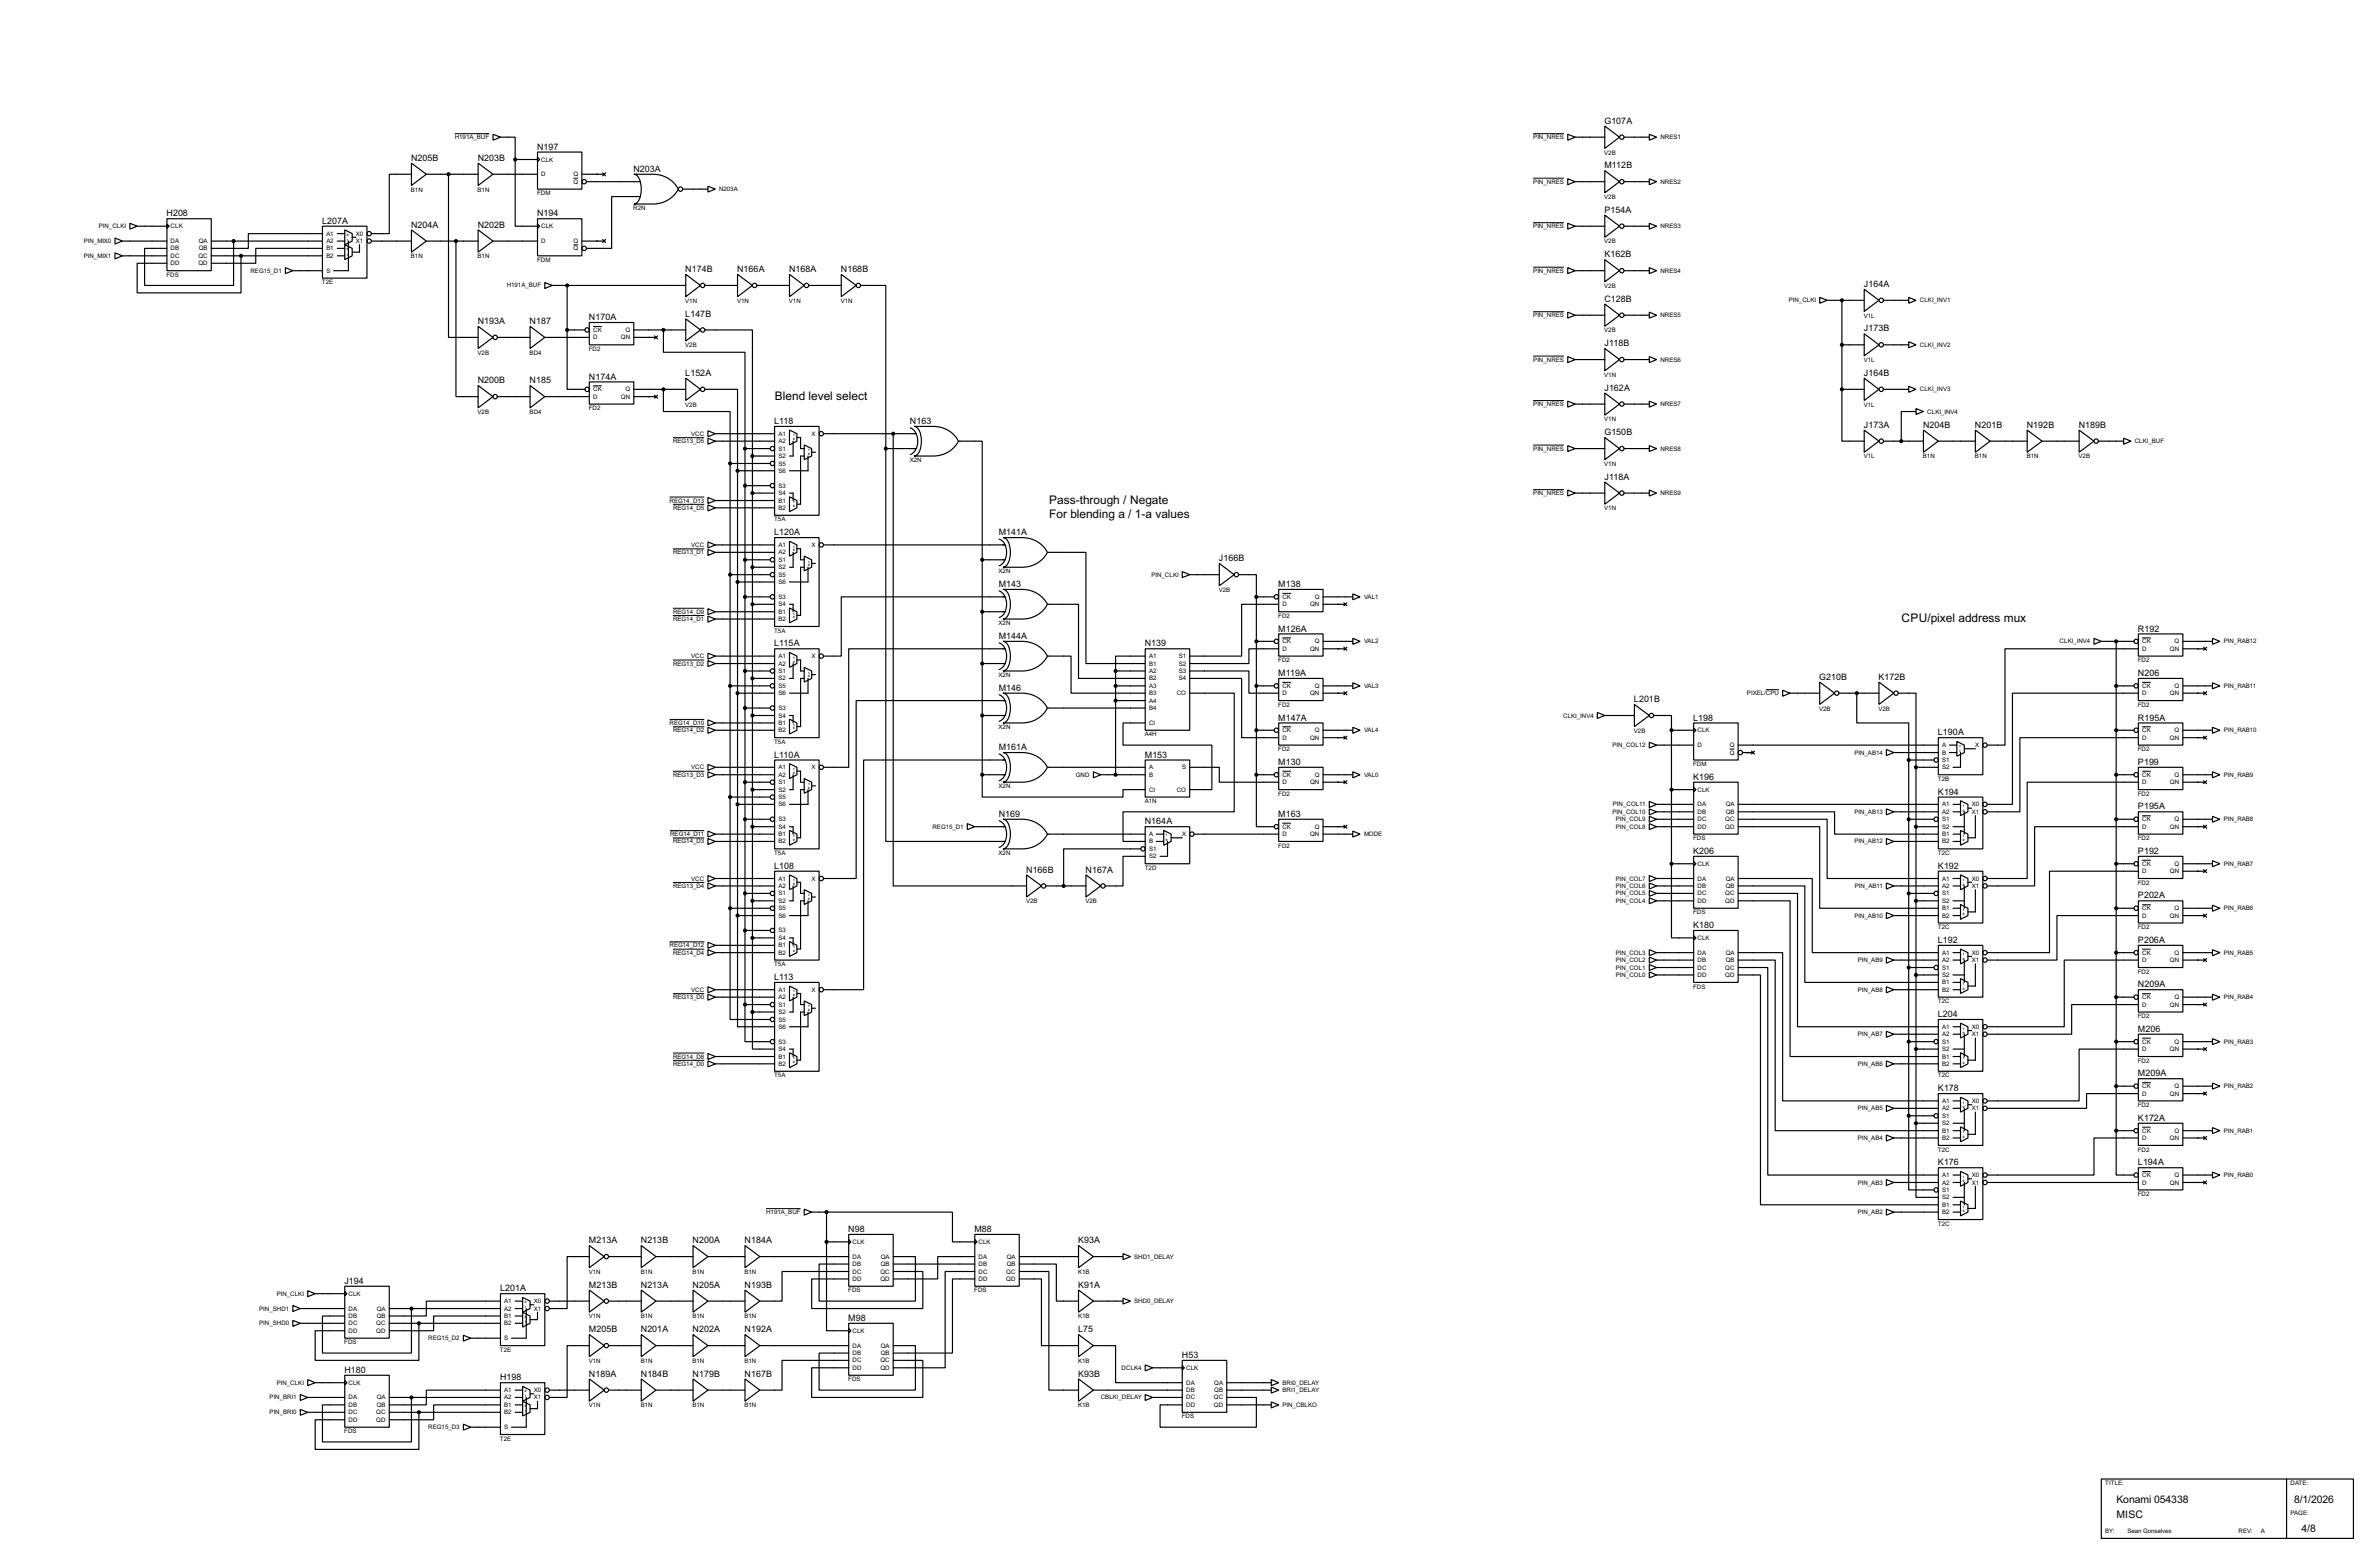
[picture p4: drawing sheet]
<svg xmlns="http://www.w3.org/2000/svg" width="815mm" height="536mm" viewBox="0 0 815 536" stroke-linecap="round" stroke-linejoin="round" font-family="sans-serif">
<defs><g id="words">
<g font-size="4.6">
<text x="265.5" y="137.1">Blend level select</text>
<text x="359.5" y="172.6">Pass-through / Negate</text>
<text x="359.5" y="177.7">For blending a / 1-a values</text>
<text x="651.6" y="213.3">CPU/pixel address mux</text>
</g>
<g font-size="4">
<text x="725.3" y="514.9">Konami 054338</text>
<text x="786.2" y="514.9">8/1/2026</text>
<text x="725.3" y="520">MISC</text>
<text x="788.7" y="525.1">4/8</text>
</g>
<g font-size="3.4">
<text x="549.8" y="42.4">G107A</text>
<text x="184.1" y="51.3">N197</text>
<text x="140.9" y="55.1">N205B</text>
<text x="163.7" y="55.1">N203B</text>
<text x="217.1" y="58.9">N203A</text>
<text x="549.8" y="57.7">M112B</text>
<text x="57.1" y="74.1">H208</text>
<text x="110.4" y="76.7">L207A</text>
<text x="140.9" y="78">N204A</text>
<text x="163.7" y="78">N202B</text>
<text x="184.1" y="74.1">N194</text>
<text x="549.8" y="72.9">P154A</text>
<text x="549.8" y="88.2">K162B</text>
<text x="234.9" y="93.2">N174B</text>
<text x="252.6" y="93.2">N166A</text>
<text x="270.4" y="93.2">N168A</text>
<text x="288.2" y="93.2">N168B</text>
<text x="638.7" y="98.3">J164A</text>
<text x="549.8" y="103.4">C128B</text>
<text x="163.7" y="111">N193A</text>
<text x="181.5" y="111">N187</text>
<text x="201.8" y="109.7">N170A</text>
<text x="234.9" y="108.5">L147B</text>
<text x="638.7" y="113.6">J173B</text>
<text x="549.8" y="118.6">J118B</text>
<text x="163.7" y="131.3">N200B</text>
<text x="181.5" y="131.3">N185</text>
<text x="201.8" y="130.1">N174A</text>
<text x="234.9" y="128.8">L152A</text>
<text x="638.7" y="128.8">J164B</text>
<text x="549.8" y="133.9">J162A</text>
<text x="265.3" y="145.3">L118</text>
<text x="311.8" y="145.3">N163</text>
<text x="549.8" y="149.1">G150B</text>
<text x="638.7" y="146.6">J173A</text>
<text x="659" y="146.6">N204B</text>
<text x="676.8" y="146.6">N201B</text>
<text x="694.6" y="146.6">N192B</text>
<text x="712.4" y="146.6">N189B</text>
<text x="549.8" y="164.4">J118A</text>
<text x="265.3" y="183.4">L120A</text>
<text x="342.3" y="183.4">M141A</text>
<text x="417.7" y="192.3">J166B</text>
<text x="342.3" y="201.2">M143</text>
<text x="438.1" y="201.2">M138</text>
<text x="265.3" y="221.5">L115A</text>
<text x="342.3" y="219">M144A</text>
<text x="392.3" y="221.5">N139</text>
<text x="438.1" y="216.4">M126A</text>
<text x="732.7" y="216.4">R192</text>
<text x="438.1" y="231.7">M119A</text>
<text x="623.5" y="232.9">G210B</text>
<text x="643.8" y="232.9">K172B</text>
<text x="732.7" y="231.7">N206</text>
<text x="342.3" y="236.7">M146</text>
<text x="560" y="240.6">L201B</text>
<text x="438.1" y="246.9">M147A</text>
<text x="580.3" y="246.9">L198</text>
<text x="664.1" y="252">L190A</text>
<text x="732.7" y="246.9">R195A</text>
<text x="342.3" y="257.1">M161A</text>
<text x="265.3" y="259.6">L110A</text>
<text x="392.3" y="259.6">M153</text>
<text x="438.1" y="262.1">M130</text>
<text x="732.7" y="262.1">P199</text>
<text x="580.3" y="267.2">K196</text>
<text x="664.1" y="272.3">K194</text>
<text x="342.3" y="279.9">N169</text>
<text x="438.1" y="279.9">M163</text>
<text x="732.7" y="277.4">P195A</text>
<text x="392.3" y="282.5">N164A</text>
<text x="580.3" y="292.6">K206</text>
<text x="732.7" y="292.6">P192</text>
<text x="265.3" y="297.7">L108</text>
<text x="351.7" y="299">N166B</text>
<text x="372" y="299">N167A</text>
<text x="664.1" y="297.7">K192</text>
<text x="732.7" y="307.9">P202A</text>
<text x="580.3" y="318">K180</text>
<text x="664.1" y="323.1">L192</text>
<text x="732.7" y="323.1">P206A</text>
<text x="265.3" y="335.8">L113</text>
<text x="732.7" y="338.3">N209A</text>
<text x="664.1" y="348.5">L204</text>
<text x="732.7" y="353.6">M206</text>
<text x="732.7" y="368.8">M209A</text>
<text x="664.1" y="373.9">K178</text>
<text x="732.7" y="384.1">K172A</text>
<text x="664.1" y="399.3">K176</text>
<text x="732.7" y="399.3">L194A</text>
<text x="201.8" y="426">M213A</text>
<text x="219.6" y="426">N213B</text>
<text x="237.4" y="426">N200A</text>
<text x="255.2" y="426">N184A</text>
<text x="290.7" y="422.2">N98</text>
<text x="333.9" y="422.2">M88</text>
<text x="369.5" y="426">K93A</text>
<text x="118" y="439.9">J194</text>
<text x="171.4" y="442.5">L201A</text>
<text x="201.8" y="441.2">M213B</text>
<text x="219.6" y="441.2">N213A</text>
<text x="237.4" y="441.2">N205A</text>
<text x="255.2" y="441.2">N193B</text>
<text x="369.5" y="441.2">K91A</text>
<text x="290.7" y="452.6">M98</text>
<text x="201.8" y="456.5">M205B</text>
<text x="219.6" y="456.5">N201A</text>
<text x="237.4" y="456.5">N202A</text>
<text x="255.2" y="456.5">N192A</text>
<text x="369.5" y="456.5">L75</text>
<text x="405" y="465.3">H53</text>
<text x="118" y="470.4">H180</text>
<text x="171.4" y="473">H198</text>
<text x="201.8" y="471.7">N189A</text>
<text x="219.6" y="471.7">N184B</text>
<text x="237.4" y="471.7">N179B</text>
<text x="255.2" y="471.7">N167B</text>
<text x="369.5" y="471.7">K93B</text>
</g>
<g font-size="2.4">
<text x="155.9" y="47.7">H191A_BUF</text>
<text x="525.4" y="47.7">PIN_NRES</text>
<text x="569" y="47.7">NRES1</text>
<text x="549.8" y="52.9">V2B</text>
<text x="185.5" y="55.4">CLK</text>
<text x="140.8" y="65.6">B1N</text>
<text x="163.7" y="65.6">B1N</text>
<text x="185.5" y="60.4">D</text>
<text x="196.5" y="60.4">Q</text>
<text x="196.5" y="62.9">Q</text>
<text x="246.4" y="65.5">N203A</text>
<text x="525.4" y="62.9">PIN_NRES</text>
<text x="569" y="62.9">NRES2</text>
<text x="184" y="66.9">FDM</text>
<text x="217" y="72">R2N</text>
<text x="549.8" y="68.2">V2B</text>
<text x="28.7" y="83.3">PIN_MIX0</text>
<text x="33.9" y="78.2">PIN_CLKI</text>
<text x="58.5" y="78.2">CLK</text>
<text x="58.5" y="83.3">DA</text>
<text x="68.1" y="83.3">QA</text>
<text x="111.8" y="80.8">A1</text>
<text x="111.8" y="83.3">A2</text>
<text x="122" y="80.8">X0</text>
<text x="122" y="83.3">X1</text>
<text x="185.5" y="78.2">CLK</text>
<text x="185.5" y="83.3">D</text>
<text x="196.5" y="83.3">Q</text>
<text x="525.4" y="78.2">PIN_NRES</text>
<text x="549.8" y="83.4">V2B</text>
<text x="569" y="78.2">NRES3</text>
<text x="28.7" y="88.3">PIN_MIX1</text>
<text x="58.5" y="85.8">DB</text>
<text x="58.5" y="88.3">DC</text>
<text x="68" y="88.3">QC</text>
<text x="68.1" y="85.8">QB</text>
<text x="111.8" y="85.8">B1</text>
<text x="111.8" y="88.3">B2</text>
<text x="140.8" y="88.5">B1N</text>
<text x="163.7" y="88.5">B1N</text>
<text x="184" y="89.7">FDM</text>
<text x="196.5" y="85.8">Q</text>
<text x="57" y="94.9">FDS</text>
<text x="58.5" y="90.9">DD</text>
<text x="68" y="90.9">QD</text>
<text x="85.8" y="93.5">REG15_D1</text>
<text x="111.8" y="93.5">S</text>
<text x="525.4" y="93.5">PIN_NRES</text>
<text x="569" y="93.5">NRES4</text>
<text x="110.3" y="97.4">T2E</text>
<text x="173.7" y="98.5">H191A_BUF</text>
<text x="549.8" y="98.7">V2B</text>
<text x="234.8" y="103.7">V1N</text>
<text x="252.6" y="103.7">V1N</text>
<text x="270.4" y="103.7">V1N</text>
<text x="288.1" y="103.7">V1N</text>
<text x="613" y="103.6">PIN_CLKI</text>
<text x="657.9" y="103.6">CLKI_INV1</text>
<text x="203.3" y="113.7">CK</text>
<text x="214.3" y="113.7">Q</text>
<text x="525.4" y="108.7">PIN_NRES</text>
<text x="549.8" y="113.9">V2B</text>
<text x="569" y="108.7">NRES5</text>
<text x="638.7" y="108.8">V1L</text>
<text x="203.3" y="116.3">D</text>
<text x="212.8" y="116.3">QN</text>
<text x="234.8" y="119">V2B</text>
<text x="657.9" y="118.9">CLKI_INV2</text>
<text x="163.7" y="121.5">V2B</text>
<text x="181.5" y="121.5">BD4</text>
<text x="201.8" y="120.3">FD2</text>
<text x="525.4" y="123.9">PIN_NRES</text>
<text x="569" y="123.9">NRES6</text>
<text x="638.7" y="124.1">V1L</text>
<text x="549.8" y="129.1">V1N</text>
<text x="203.3" y="136.6">D</text>
<text x="203.3" y="134.1">CK</text>
<text x="212.8" y="136.6">QN</text>
<text x="214.3" y="134.1">Q</text>
<text x="657.9" y="134.1">CLKI_INV3</text>
<text x="163.7" y="141.8">V2B</text>
<text x="181.5" y="141.8">BD4</text>
<text x="201.8" y="140.5">FD2</text>
<text x="234.8" y="139.3">V2B</text>
<text x="525.4" y="139.1">PIN_NRES</text>
<text x="569" y="139.1">NRES7</text>
<text x="638.7" y="139.3">V1L</text>
<text x="660.5" y="141.7">CLKI_INV4</text>
<text x="236.9" y="149.3">VCC</text>
<text x="266.8" y="149.3">A1</text>
<text x="278.1" y="149.3">X</text>
<text x="549.8" y="144.4">V1N</text>
<text x="230.6" y="151.8">REG13_D5</text>
<text x="266.8" y="151.8">A2</text>
<text x="266.8" y="154.4">S1</text>
<text x="525.4" y="154.4">PIN_NRES</text>
<text x="569" y="154.4">NRES8</text>
<text x="731.6" y="151.8">CLKI_BUF</text>
<text x="266.8" y="157">S2</text>
<text x="266.8" y="159.5">S5</text>
<text x="311.8" y="158.4">X2N</text>
<text x="549.8" y="159.6">V1N</text>
<text x="638.7" y="157.1">V1L</text>
<text x="659" y="157.1">B1N</text>
<text x="676.8" y="157.1">B1N</text>
<text x="694.5" y="157.1">B1N</text>
<text x="712.3" y="157.1">V2B</text>
<text x="266.8" y="162">S6</text>
<text x="266.8" y="167.1">S3</text>
<text x="229.5" y="172.2">REG14_D13</text>
<text x="266.8" y="169.7">S4</text>
<text x="266.8" y="172.2">B1</text>
<text x="525.4" y="169.7">PIN_NRES</text>
<text x="569" y="169.7">NRES9</text>
<text x="230.6" y="174.7">REG14_D5</text>
<text x="265.3" y="178.7">T5A</text>
<text x="266.8" y="174.7">B2</text>
<text x="549.8" y="174.9">V1N</text>
<text x="230.6" y="190">REG13_D1</text>
<text x="236.9" y="187.4">VCC</text>
<text x="266.8" y="187.4">A1</text>
<text x="266.8" y="190">A2</text>
<text x="278.1" y="187.4">X</text>
<text x="266.8" y="195.1">S2</text>
<text x="266.8" y="192.5">S1</text>
<text x="266.8" y="197.6">S5</text>
<text x="342.2" y="196.5">X2N</text>
<text x="394.6" y="197.6">PIN_CLKI</text>
<text x="266.8" y="200.1">S6</text>
<text x="417.7" y="202.8">V2B</text>
<text x="266.8" y="207.8">S4</text>
<text x="266.8" y="205.2">S3</text>
<text x="439.5" y="207.8">D</text>
<text x="439.5" y="205.2">CK</text>
<text x="449" y="207.8">QN</text>
<text x="450.5" y="205.2">Q</text>
<text x="467.4" y="205.2">VAL1</text>
<text x="230.6" y="210.3">REG14_D9</text>
<text x="230.6" y="212.8">REG14_D1</text>
<text x="266.8" y="212.8">B2</text>
<text x="266.8" y="210.3">B1</text>
<text x="342.2" y="214.2">X2N</text>
<text x="438" y="211.7">FD2</text>
<text x="265.3" y="216.8">T5A</text>
<text x="439.5" y="220.5">CK</text>
<text x="450.5" y="220.5">Q</text>
<text x="467.4" y="220.5">VAL2</text>
<text x="705.8" y="220.5">CLKI_INV4</text>
<text x="734.1" y="220.5">CK</text>
<text x="745.2" y="220.5">Q</text>
<text x="762.1" y="220.5">PIN_RAB12</text>
<text x="236.9" y="225.5">VCC</text>
<text x="266.8" y="225.5">A1</text>
<text x="278.1" y="225.5">X</text>
<text x="393.8" y="225.5">A1</text>
<text x="403.9" y="225.5">S1</text>
<text x="438" y="226.9">FD2</text>
<text x="439.5" y="223">D</text>
<text x="449" y="223">QN</text>
<text x="732.6" y="226.9">FD2</text>
<text x="734.1" y="223">D</text>
<text x="743.6" y="223">QN</text>
<text x="230.6" y="228.1">REG13_D2</text>
<text x="266.8" y="228.1">A2</text>
<text x="266.8" y="233.2">S2</text>
<text x="266.8" y="230.6">S1</text>
<text x="342.2" y="232">X2N</text>
<text x="393.8" y="230.6">A2</text>
<text x="393.8" y="228.1">B1</text>
<text x="393.8" y="233.2">B2</text>
<text x="403.9" y="233.2">S4</text>
<text x="403.9" y="230.6">S3</text>
<text x="403.9" y="228.1">S2</text>
<text x="266.8" y="238.2">S6</text>
<text x="266.8" y="235.7">S5</text>
<text x="393.8" y="235.7">A3</text>
<text x="393.8" y="238.2">B3</text>
<text x="403.3" y="238.2">CO</text>
<text x="439.5" y="238.2">D</text>
<text x="439.5" y="235.7">CK</text>
<text x="449" y="238.2">QN</text>
<text x="450.5" y="235.7">Q</text>
<text x="467.4" y="235.7">VAL3</text>
<text x="598.7" y="238.2">PIXEL/CPU</text>
<text x="734.1" y="238.2">D</text>
<text x="734.1" y="235.7">CK</text>
<text x="743.6" y="238.2">QN</text>
<text x="745.2" y="235.7">Q</text>
<text x="762.1" y="235.7">PIN_RAB11</text>
<text x="266.8" y="245.9">S4</text>
<text x="266.8" y="243.3">S3</text>
<text x="393.8" y="240.8">A4</text>
<text x="393.8" y="243.3">B4</text>
<text x="438" y="242.2">FD2</text>
<text x="535.7" y="245.9">CLKI_INV4</text>
<text x="623.4" y="243.5">V2B</text>
<text x="643.7" y="243.5">V2B</text>
<text x="732.6" y="242.2">FD2</text>
<text x="229.5" y="248.4">REG14_D10</text>
<text x="230.6" y="250.9">REG14_D2</text>
<text x="266.8" y="250.9">B2</text>
<text x="266.8" y="248.4">B1</text>
<text x="342.2" y="249.8">X2N</text>
<text x="393.8" y="248.4">CI</text>
<text x="439.5" y="250.9">CK</text>
<text x="450.5" y="250.9">Q</text>
<text x="467.4" y="250.9">VAL4</text>
<text x="559.9" y="251.1">V2B</text>
<text x="581.7" y="250.9">CLK</text>
<text x="734.1" y="250.9">CK</text>
<text x="745.2" y="250.9">Q</text>
<text x="762.1" y="250.9">PIN_RAB10</text>
<text x="265.3" y="254.9">T5A</text>
<text x="392.3" y="252.3">A4H</text>
<text x="438" y="257.4">FD2</text>
<text x="439.5" y="253.5">D</text>
<text x="449" y="253.5">QN</text>
<text x="552.6" y="256">PIN_COL12</text>
<text x="581.7" y="256">D</text>
<text x="592.8" y="256">Q</text>
<text x="665.5" y="256">A</text>
<text x="676.8" y="256">X</text>
<text x="732.6" y="257.4">FD2</text>
<text x="734.1" y="253.5">D</text>
<text x="743.6" y="253.5">QN</text>
<text x="236.9" y="263.6">VCC</text>
<text x="266.8" y="263.6">A1</text>
<text x="278.1" y="263.6">X</text>
<text x="393.8" y="263.6">A</text>
<text x="405.1" y="263.6">S</text>
<text x="580.2" y="262.5">FDM</text>
<text x="592.8" y="258.6">Q</text>
<text x="635.5" y="258.6">PIN_AB14</text>
<text x="665.5" y="263.6">S2</text>
<text x="665.5" y="258.6">B</text>
<text x="665.5" y="261.1">S1</text>
<text x="230.6" y="266.2">REG13_D3</text>
<text x="266.8" y="266.2">A2</text>
<text x="266.8" y="268.7">S1</text>
<text x="368.7" y="266.2">GND</text>
<text x="393.8" y="266.2">B</text>
<text x="439.5" y="268.7">D</text>
<text x="439.5" y="266.2">CK</text>
<text x="449" y="268.7">QN</text>
<text x="450.5" y="266.2">Q</text>
<text x="467.4" y="266.2">VAL0</text>
<text x="664.1" y="267.6">T2B</text>
<text x="734.1" y="268.7">D</text>
<text x="734.1" y="266.2">CK</text>
<text x="743.6" y="268.7">QN</text>
<text x="745.2" y="266.2">Q</text>
<text x="762.1" y="266.2">PIN_RAB9</text>
<text x="266.8" y="271.3">S2</text>
<text x="266.8" y="273.8">S5</text>
<text x="342.2" y="270.1">X2N</text>
<text x="392.3" y="275.2">A1N</text>
<text x="393.8" y="271.3">CI</text>
<text x="403.3" y="271.3">CO</text>
<text x="438" y="272.7">FD2</text>
<text x="581.7" y="271.3">CLK</text>
<text x="732.6" y="272.7">FD2</text>
<text x="266.8" y="276.3">S6</text>
<text x="266.8" y="281.4">S3</text>
<text x="552.6" y="278.9">PIN_COL10</text>
<text x="552.7" y="276.3">PIN_COL11</text>
<text x="553.7" y="281.4">PIN_COL9</text>
<text x="581.7" y="276.3">DA</text>
<text x="581.7" y="278.9">DB</text>
<text x="581.7" y="281.4">DC</text>
<text x="591.2" y="281.4">QC</text>
<text x="591.4" y="276.3">QA</text>
<text x="591.4" y="278.9">QB</text>
<text x="635.5" y="278.9">PIN_AB13</text>
<text x="665.5" y="276.3">A1</text>
<text x="665.5" y="278.9">A2</text>
<text x="665.5" y="281.4">S1</text>
<text x="675.7" y="276.3">X0</text>
<text x="675.7" y="278.9">X1</text>
<text x="734.1" y="281.4">CK</text>
<text x="745.2" y="281.4">Q</text>
<text x="762.1" y="281.4">PIN_RAB8</text>
<text x="229.6" y="286.5">REG14_D11</text>
<text x="266.8" y="284">S4</text>
<text x="266.8" y="286.5">B1</text>
<text x="319.5" y="284">REG15_D1</text>
<text x="393.8" y="286.5">A</text>
<text x="405.1" y="286.5">X</text>
<text x="439.5" y="286.5">D</text>
<text x="439.5" y="284">CK</text>
<text x="449" y="286.5">QN</text>
<text x="450.5" y="284">Q</text>
<text x="467.4" y="286.5">MODE</text>
<text x="553.7" y="284">PIN_COL8</text>
<text x="580.2" y="287.9">FDS</text>
<text x="581.7" y="284">DD</text>
<text x="591.2" y="284">QD</text>
<text x="665.5" y="284">S2</text>
<text x="665.5" y="286.5">B1</text>
<text x="732.6" y="287.9">FD2</text>
<text x="734.1" y="284">D</text>
<text x="743.6" y="284">QN</text>
<text x="230.6" y="289">REG14_D3</text>
<text x="265.3" y="293">T5A</text>
<text x="266.8" y="289">B2</text>
<text x="342.2" y="293">X2N</text>
<text x="393.8" y="289">B</text>
<text x="393.8" y="291.6">S1</text>
<text x="438" y="290.4">FD2</text>
<text x="635.5" y="289">PIN_AB12</text>
<text x="664.1" y="293">T2C</text>
<text x="665.5" y="289">B2</text>
<text x="392.3" y="298.1">T2D</text>
<text x="393.8" y="294.1">S2</text>
<text x="581.7" y="296.7">CLK</text>
<text x="734.1" y="299.2">D</text>
<text x="734.1" y="296.7">CK</text>
<text x="743.6" y="299.2">QN</text>
<text x="745.2" y="296.7">Q</text>
<text x="762.1" y="296.7">PIN_RAB7</text>
<text x="230.6" y="304.3">REG13_D4</text>
<text x="236.9" y="301.7">VCC</text>
<text x="266.8" y="301.7">A1</text>
<text x="266.8" y="304.3">A2</text>
<text x="278.1" y="301.7">X</text>
<text x="553.7" y="301.7">PIN_COL7</text>
<text x="553.7" y="304.3">PIN_COL6</text>
<text x="581.7" y="301.7">DA</text>
<text x="581.7" y="304.3">DB</text>
<text x="591.4" y="301.7">QA</text>
<text x="591.4" y="304.3">QB</text>
<text x="635.6" y="304.3">PIN_AB11</text>
<text x="665.5" y="301.7">A1</text>
<text x="665.5" y="304.3">A2</text>
<text x="675.7" y="301.7">X0</text>
<text x="675.7" y="304.3">X1</text>
<text x="732.6" y="303.1">FD2</text>
<text x="266.8" y="309.4">S2</text>
<text x="266.8" y="306.8">S1</text>
<text x="266.8" y="311.9">S5</text>
<text x="351.6" y="309.5">V2B</text>
<text x="372" y="309.5">V2B</text>
<text x="553.7" y="306.8">PIN_COL5</text>
<text x="553.7" y="309.4">PIN_COL4</text>
<text x="581.7" y="306.8">DC</text>
<text x="581.7" y="309.4">DD</text>
<text x="591.2" y="306.8">QC</text>
<text x="591.2" y="309.4">QD</text>
<text x="665.5" y="309.4">S2</text>
<text x="665.5" y="306.8">S1</text>
<text x="665.5" y="311.9">B1</text>
<text x="734.1" y="311.9">CK</text>
<text x="745.2" y="311.9">Q</text>
<text x="762.1" y="311.9">PIN_RAB6</text>
<text x="266.8" y="314.4">S6</text>
<text x="580.2" y="313.3">FDS</text>
<text x="635.5" y="314.4">PIN_AB10</text>
<text x="665.5" y="314.4">B2</text>
<text x="734.1" y="314.4">D</text>
<text x="743.6" y="314.4">QN</text>
<text x="266.8" y="322.1">S4</text>
<text x="266.8" y="319.5">S3</text>
<text x="581.7" y="322.1">CLK</text>
<text x="664.1" y="318.4">T2C</text>
<text x="732.6" y="318.4">FD2</text>
<text x="229.5" y="324.6">REG14_D12</text>
<text x="230.6" y="327.1">REG14_D4</text>
<text x="266.8" y="327.1">B2</text>
<text x="266.8" y="324.6">B1</text>
<text x="553.7" y="327.1">PIN_COL3</text>
<text x="553.7" y="329.7">PIN_COL2</text>
<text x="581.7" y="327.1">DA</text>
<text x="581.7" y="329.7">DB</text>
<text x="591.4" y="327.1">QA</text>
<text x="591.4" y="329.7">QB</text>
<text x="636.6" y="329.7">PIN_AB9</text>
<text x="665.5" y="327.1">A1</text>
<text x="665.5" y="329.7">A2</text>
<text x="675.7" y="327.1">X0</text>
<text x="675.7" y="329.7">X1</text>
<text x="734.1" y="329.7">D</text>
<text x="734.1" y="327.1">CK</text>
<text x="743.6" y="329.7">QN</text>
<text x="745.2" y="327.1">Q</text>
<text x="762.1" y="327.1">PIN_RAB5</text>
<text x="265.3" y="331.1">T5A</text>
<text x="553.7" y="332.2">PIN_COL1</text>
<text x="553.7" y="334.8">PIN_COL0</text>
<text x="581.7" y="332.2">DC</text>
<text x="581.7" y="334.8">DD</text>
<text x="591.2" y="332.2">QC</text>
<text x="591.2" y="334.8">QD</text>
<text x="665.5" y="334.8">S2</text>
<text x="665.5" y="332.2">S1</text>
<text x="732.6" y="333.6">FD2</text>
<text x="236.9" y="339.8">VCC</text>
<text x="266.8" y="339.8">A1</text>
<text x="278.1" y="339.8">X</text>
<text x="580.2" y="338.7">FDS</text>
<text x="636.6" y="339.8">PIN_AB8</text>
<text x="665.5" y="337.3">B1</text>
<text x="665.5" y="339.8">B2</text>
<text x="230.6" y="342.4">REG13_D0</text>
<text x="266.8" y="342.4">A2</text>
<text x="266.8" y="347.5">S2</text>
<text x="266.8" y="344.9">S1</text>
<text x="664.1" y="343.8">T2C</text>
<text x="734.1" y="344.9">D</text>
<text x="734.1" y="342.4">CK</text>
<text x="743.6" y="344.9">QN</text>
<text x="745.2" y="342.4">Q</text>
<text x="762.1" y="342.4">PIN_RAB4</text>
<text x="266.8" y="352.5">S6</text>
<text x="266.8" y="350">S5</text>
<text x="665.5" y="352.5">A1</text>
<text x="675.7" y="352.5">X0</text>
<text x="732.6" y="348.9">FD2</text>
<text x="266.8" y="357.6">S3</text>
<text x="636.6" y="355.1">PIN_AB7</text>
<text x="665.5" y="355.1">A2</text>
<text x="665.5" y="357.6">S1</text>
<text x="675.7" y="355.1">X1</text>
<text x="734.1" y="357.6">CK</text>
<text x="745.2" y="357.6">Q</text>
<text x="762.1" y="357.6">PIN_RAB3</text>
<text x="230.6" y="362.7">REG14_D8</text>
<text x="230.6" y="365.2">REG14_D0</text>
<text x="266.8" y="360.2">S4</text>
<text x="266.8" y="365.2">B2</text>
<text x="266.8" y="362.7">B1</text>
<text x="636.6" y="365.2">PIN_AB6</text>
<text x="665.5" y="360.2">S2</text>
<text x="665.5" y="362.7">B1</text>
<text x="665.5" y="365.2">B2</text>
<text x="732.6" y="364.1">FD2</text>
<text x="734.1" y="360.2">D</text>
<text x="743.6" y="360.2">QN</text>
<text x="265.3" y="369.2">T5A</text>
<text x="664.1" y="369.2">T2C</text>
<text x="665.5" y="377.9">A1</text>
<text x="675.7" y="377.9">X0</text>
<text x="734.1" y="375.4">D</text>
<text x="734.1" y="372.9">CK</text>
<text x="743.6" y="375.4">QN</text>
<text x="745.2" y="372.9">Q</text>
<text x="762.1" y="372.9">PIN_RAB2</text>
<text x="636.6" y="380.5">PIN_AB5</text>
<text x="665.5" y="380.5">A2</text>
<text x="665.5" y="383">S1</text>
<text x="675.7" y="380.5">X1</text>
<text x="732.6" y="379.3">FD2</text>
<text x="665.5" y="385.6">S2</text>
<text x="665.5" y="388.1">B1</text>
<text x="734.1" y="388.1">CK</text>
<text x="745.2" y="388.1">Q</text>
<text x="762.1" y="388.1">PIN_RAB1</text>
<text x="636.6" y="390.6">PIN_AB4</text>
<text x="664.1" y="394.6">T2C</text>
<text x="665.5" y="390.6">B2</text>
<text x="732.6" y="394.6">FD2</text>
<text x="734.1" y="390.6">D</text>
<text x="743.6" y="390.6">QN</text>
<text x="636.6" y="405.9">PIN_AB3</text>
<text x="665.5" y="403.3">A1</text>
<text x="665.5" y="405.9">A2</text>
<text x="675.7" y="403.3">X0</text>
<text x="675.7" y="405.9">X1</text>
<text x="734.1" y="405.9">D</text>
<text x="734.1" y="403.3">CK</text>
<text x="743.6" y="405.9">QN</text>
<text x="745.2" y="403.3">Q</text>
<text x="762.1" y="403.3">PIN_RAB0</text>
<text x="665.5" y="411">S2</text>
<text x="665.5" y="408.4">S1</text>
<text x="665.5" y="413.5">B1</text>
<text x="732.6" y="409.8">FD2</text>
<text x="262.6" y="416">H191A_BUF</text>
<text x="636.6" y="416">PIN_AB2</text>
<text x="664.1" y="420">T2C</text>
<text x="665.5" y="416">B2</text>
<text x="292.2" y="426.2">CLK</text>
<text x="292.2" y="431.3">DA</text>
<text x="301.8" y="431.3">QA</text>
<text x="335.3" y="426.2">CLK</text>
<text x="335.3" y="431.3">DA</text>
<text x="345" y="431.3">QA</text>
<text x="388.7" y="431.3">SHD1_DELAY</text>
<text x="201.8" y="436.5">V1N</text>
<text x="219.6" y="436.5">B1N</text>
<text x="237.3" y="436.5">B1N</text>
<text x="255.1" y="436.5">B1N</text>
<text x="292.2" y="433.8">DB</text>
<text x="292.2" y="436.4">DC</text>
<text x="301.7" y="436.4">QC</text>
<text x="301.8" y="433.8">QB</text>
<text x="335.3" y="433.8">DB</text>
<text x="335.3" y="436.4">DC</text>
<text x="344.8" y="436.4">QC</text>
<text x="345" y="433.8">QB</text>
<text x="369.4" y="436.5">K1B</text>
<text x="94.8" y="444">PIN_CLKI</text>
<text x="119.4" y="444">CLK</text>
<text x="290.7" y="442.8">FDS</text>
<text x="292.2" y="438.9">DD</text>
<text x="301.7" y="438.9">QD</text>
<text x="333.9" y="442.8">FDS</text>
<text x="335.3" y="438.9">DD</text>
<text x="344.8" y="438.9">QD</text>
<text x="88.8" y="449.1">PIN_SHD1</text>
<text x="119.4" y="449.1">DA</text>
<text x="129.1" y="449.1">QA</text>
<text x="172.8" y="446.5">A1</text>
<text x="172.8" y="449.1">A2</text>
<text x="182.9" y="446.5">X0</text>
<text x="182.9" y="449.1">X1</text>
<text x="388.7" y="446.5">SHD0_DELAY</text>
<text x="88.8" y="454.1">PIN_SHD0</text>
<text x="119.4" y="451.6">DB</text>
<text x="119.4" y="454.1">DC</text>
<text x="128.9" y="454.1">QC</text>
<text x="129.1" y="451.6">QB</text>
<text x="172.8" y="451.6">B1</text>
<text x="172.8" y="454.1">B2</text>
<text x="201.8" y="451.7">V1N</text>
<text x="219.6" y="451.7">B1N</text>
<text x="237.3" y="451.7">B1N</text>
<text x="255.1" y="451.7">B1N</text>
<text x="369.4" y="451.7">K1B</text>
<text x="118" y="460.6">FDS</text>
<text x="119.4" y="456.7">DD</text>
<text x="128.9" y="456.7">QD</text>
<text x="146.8" y="459.2">REG15_D2</text>
<text x="172.8" y="459.2">S</text>
<text x="292.2" y="456.7">CLK</text>
<text x="292.2" y="461.8">DA</text>
<text x="301.8" y="461.8">QA</text>
<text x="171.3" y="463.2">T2E</text>
<text x="201.8" y="467">V1N</text>
<text x="219.6" y="467">B1N</text>
<text x="237.3" y="467">B1N</text>
<text x="255.1" y="467">B1N</text>
<text x="292.2" y="464.3">DB</text>
<text x="292.2" y="466.8">DC</text>
<text x="301.7" y="466.8">QC</text>
<text x="301.8" y="464.3">QB</text>
<text x="369.4" y="467">K1B</text>
<text x="290.7" y="473.3">FDS</text>
<text x="292.2" y="469.4">DD</text>
<text x="301.7" y="469.4">QD</text>
<text x="384.4" y="469.4">DCLK4</text>
<text x="406.5" y="469.4">CLK</text>
<text x="92.4" y="479.5">PIN_BRI1</text>
<text x="94.8" y="474.5">PIN_CLKI</text>
<text x="119.4" y="474.5">CLK</text>
<text x="119.4" y="479.5">DA</text>
<text x="129.1" y="479.5">QA</text>
<text x="172.8" y="477">A1</text>
<text x="172.8" y="479.5">A2</text>
<text x="182.9" y="477">X0</text>
<text x="182.9" y="479.5">X1</text>
<text x="377.2" y="479.5">CBLKI_DELAY</text>
<text x="406.5" y="474.5">DA</text>
<text x="406.5" y="477">DB</text>
<text x="406.5" y="479.5">DC</text>
<text x="416" y="479.5">QC</text>
<text x="416.1" y="474.5">QA</text>
<text x="416.1" y="477">QB</text>
<text x="439.5" y="474.5">BRI0_DELAY</text>
<text x="439.5" y="477">BRI1_DELAY</text>
<text x="92.4" y="484.6">PIN_BRI0</text>
<text x="119.4" y="482.1">DB</text>
<text x="119.4" y="484.6">DC</text>
<text x="128.9" y="484.6">QC</text>
<text x="129.1" y="482.1">QB</text>
<text x="172.8" y="482.1">B1</text>
<text x="172.8" y="484.6">B2</text>
<text x="201.8" y="482.2">V1N</text>
<text x="219.6" y="482.2">B1N</text>
<text x="237.3" y="482.2">B1N</text>
<text x="255.1" y="482.2">B1N</text>
<text x="369.4" y="482.2">K1B</text>
<text x="406.5" y="482.1">DD</text>
<text x="416" y="482.1">QD</text>
<text x="439.5" y="482.1">PIN_CBLKO</text>
<text x="118" y="491.1">FDS</text>
<text x="119.4" y="487.2">DD</text>
<text x="128.9" y="487.2">QD</text>
<text x="146.8" y="489.7">REG15_D3</text>
<text x="172.8" y="489.7">S</text>
<text x="405" y="486">FDS</text>
<text x="171.3" y="493.6">T2E</text>
<text x="721.4" y="508.9">TITLE:</text>
<text x="784.9" y="508.9">DATE:</text>
<text x="784.9" y="519.1">PAGE:</text>
<text x="721.4" y="525.4">BY:</text>
<text x="729" y="525.4">Sean Gonsalves</text>
<text x="767.1" y="525.4">REV:</text>
<text x="774.8" y="525.4">A</text>
</g>
<g font-size="1.2">
<text x="118.9" y="80.8">0</text>
<text x="118.9" y="82.5">1</text>
<text x="118.9" y="85.8">0</text>
<text x="118.9" y="87.6">1</text>
<text x="271.8" y="149.6">1</text>
<text x="271.8" y="150.9">0</text>
<text x="276.9" y="154.6">1</text>
<text x="276.9" y="155.9">0</text>
<text x="271.8" y="172.5">1</text>
<text x="271.8" y="173.7">0</text>
<text x="271.8" y="187.7">1</text>
<text x="271.8" y="189">0</text>
<text x="276.9" y="192.8">1</text>
<text x="276.9" y="194">0</text>
<text x="271.8" y="210.6">1</text>
<text x="271.8" y="211.8">0</text>
<text x="271.8" y="225.8">1</text>
<text x="271.8" y="227.1">0</text>
<text x="276.9" y="230.9">1</text>
<text x="276.9" y="232.1">0</text>
<text x="271.8" y="248.7">1</text>
<text x="271.8" y="249.9">0</text>
<text x="671.4" y="257.8">0</text>
<text x="671.4" y="256">1</text>
<text x="271.8" y="263.9">1</text>
<text x="271.8" y="265.2">0</text>
<text x="276.9" y="269">1</text>
<text x="276.9" y="270.2">0</text>
<text x="672.6" y="278.1">0</text>
<text x="672.6" y="276.6">1</text>
<text x="271.8" y="286.8">1</text>
<text x="399.6" y="286.5">1</text>
<text x="672.6" y="286.8">1</text>
<text x="271.8" y="288">0</text>
<text x="399.6" y="288.3">0</text>
<text x="672.6" y="288.3">0</text>
<text x="271.8" y="302">1</text>
<text x="271.8" y="303.3">0</text>
<text x="672.6" y="303.5">0</text>
<text x="672.6" y="302">1</text>
<text x="276.9" y="307.1">1</text>
<text x="276.9" y="308.3">0</text>
<text x="672.6" y="313.7">0</text>
<text x="672.6" y="312.2">1</text>
<text x="271.8" y="324.9">1</text>
<text x="271.8" y="326.1">0</text>
<text x="672.6" y="328.9">0</text>
<text x="672.6" y="327.4">1</text>
<text x="271.8" y="340.1">1</text>
<text x="271.8" y="341.4">0</text>
<text x="672.6" y="339.1">0</text>
<text x="672.6" y="337.6">1</text>
<text x="276.9" y="345.2">1</text>
<text x="276.9" y="346.4">0</text>
<text x="672.6" y="352.8">1</text>
<text x="672.6" y="354.3">0</text>
<text x="271.8" y="363">1</text>
<text x="271.8" y="364.2">0</text>
<text x="672.6" y="364.5">0</text>
<text x="672.6" y="363">1</text>
<text x="672.6" y="379.7">0</text>
<text x="672.6" y="378.2">1</text>
<text x="672.6" y="389.9">0</text>
<text x="672.6" y="388.4">1</text>
<text x="672.6" y="405.1">0</text>
<text x="672.6" y="403.6">1</text>
<text x="672.6" y="413.8">1</text>
<text x="672.6" y="415.3">0</text>
<text x="179.9" y="446.5">0</text>
<text x="179.9" y="448.3">1</text>
<text x="179.9" y="451.6">0</text>
<text x="179.9" y="453.4">1</text>
<text x="179.9" y="477">0</text>
<text x="179.9" y="478.8">1</text>
<text x="179.9" y="482.1">0</text>
<text x="179.9" y="483.9">1</text>
</g>
</g></defs>
<g fill="#000">
<circle cx="204.5" cy="59.7" r=".2"/>
<circle cx="204.5" cy="82.6" r=".2"/>
<circle cx="222.3" cy="115.6" r=".2"/>
<circle cx="222.3" cy="135.9" r=".2"/>
<circle cx="458.5" cy="207.1" r=".2"/>
<circle cx="458.5" cy="222.3" r=".2"/>
<circle cx="458.5" cy="237.5" r=".2"/>
<circle cx="753.2" cy="237.5" r=".2"/>
<circle cx="753.2" cy="222.3" r=".2"/>
<circle cx="458.5" cy="252.8" r=".2"/>
<circle cx="753.2" cy="252.8" r=".2"/>
<circle cx="458.5" cy="268" r=".2"/>
<circle cx="753.2" cy="268" r=".2"/>
<circle cx="458.5" cy="283.3" r=".2"/>
<circle cx="753.2" cy="283.3" r=".2"/>
<circle cx="753.2" cy="298.5" r=".2"/>
<circle cx="753.2" cy="313.7" r=".2"/>
<circle cx="753.2" cy="329" r=".2"/>
<circle cx="753.2" cy="344.2" r=".2"/>
<circle cx="753.2" cy="359.5" r=".2"/>
<circle cx="753.2" cy="374.7" r=".2"/>
<circle cx="753.2" cy="389.9" r=".2"/>
<circle cx="753.2" cy="405.2" r=".2"/>
</g>
<g fill="none" stroke="#000" stroke-width=".4">
<path d="M141 55.9l5.1 3.8-5.1 3.9zM141 59.7h-7.6v20.4h-6.1M146.1 59.7h17.8M153.7 59.7v55.9h10.2M163.9 55.9l5.1 3.8-5.1 3.9zM169 46l2.5 1-2.5 1.1zM169 59.7h15.2M171.5 47h5.1v7.7M176.6 54.7v22.8h7.6M176.6 54.7h7.6M184.2 52.1h15.2v12.7h-15.2zM184.2 53.9l.8 .8-.8 .7z"/>
<path d="M199.4 59.7h7.7M206.6 59.2l1 1.1M207.6 59.2l-1 1.1M217.2 59.7h6.6a9.6 9.6 0 0 1 8.7 5.1 9.6 9.6 0 0 1-8.7 5.1h-6.6a3.2 3.2 0 0 0 2.4-3.1 7.7 7.7 0 0 0-1.4-6.7zM537.3 46l2.5 1-2.5 1.1zM539.8 47h10.2M550 58.5l5 3.8-5 3.8zM550 43.2l5 3.8-5 3.9zM556.6 47h8.6M565.2 46l2.5 1-2.5 1.1zM44.5 76.5l2.5 1-2.5 1zM47 77.5h10.2"/>
<path d="M57.2 75h15.2v17.8h-15.2zM57.2 76.8l.8 .7-.8 .8zM110.5 77.5h15.3v17.8h-15.3zM118.2 78.8l2.5 1.3v2.5l-2.5 1.3zM141 78.8l5.1 3.8-5.1 3.8zM163.9 78.8l5.1 3.8-5.1 3.8zM184.2 75h15.2v12.7h-15.2zM184.2 76.8l.8 .7-.8 .8zM201 62.3h18.5M219.5 67.4h-9.9v17.7h-8.6M234 64.8h8.6M242.6 63.8l2.6 1-2.6 1z"/>
<path d="M537.3 76.5l2.5 1-2.5 1zM537.3 61.3l2.5 1-2.5 1zM539.8 77.5h10.2M539.8 62.3h10.2M550 73.7l5 3.8-5 3.8zM556.6 77.5h8.6M556.6 62.3h8.6M565.2 76.5l2.5 1-2.5 1zM565.2 61.3l2.5 1-2.5 1zM39.4 81.6l2.6 1-2.6 1zM39.4 86.7l2.6 1-2.6 1zM42 82.6h15.2"/>
<path d="M42 87.7h15.2M72.4 82.6h38.1M72.4 87.7h38.1M80.1 82.6v15.2h-30.5v-12.7h7.6M82.6 87.7v12.7h-35.6v-10.2h10.2M97.8 91.7l2.6 1.1-2.6 1zM100.4 92.8h10.1M110.5 80.1h-25.4v5h-12.7M110.5 85.1h-22.8v5.1h-15.3M115.6 82.6h2.6M115.6 87.7h2.6M115.6 80.1h2.6"/>
<path d="M115.6 85.1h2.6M118.2 83.9l2.5 1.2v2.6l-2.5 1.3zM119.4 82.6v10.2h-5M120.7 81.3h1.3M123.2 83.9v2.5h-2.5M127.3 82.6h13.7M146.1 82.6h17.8M156.3 82.6v53.3h7.6M169 82.6h15.2M186.7 96.8l2.6 1-2.6 1.1zM189.3 97.8h45.7M194.4 97.8v15.3"/>
<path d="M199.4 82.6h7.7M206.6 82.1l1 1M207.6 82.1l-1 1M235 94l5.1 3.8-5.1 3.9zM241.6 97.8h11.2M252.8 94l5.1 3.8-5.1 3.9zM259.4 97.8h11.2M270.6 94l5 3.8-5 3.9zM277.2 97.8h11.1M288.3 94l5.1 3.8-5.1 3.9zM294.9 97.8h8.7v55.9M537.3 91.7l2.5 1.1-2.5 1z"/>
<path d="M539.8 92.8h10.2M550 89l5 3.8-5 3.8zM556.6 92.8h8.6M565.2 91.7l2.5 1.1-2.5 1zM638.9 99.1l5 3.8-5 3.8zM163.9 111.8l5.1 3.8-5.1 3.8zM170.5 115.6h11.2M181.7 111.8l5 3.8-5 3.8zM186.7 115.6h15.3M194.4 113.1v20.3h6.1M194.4 113.1h6.1M202 110.5h15.2v7.7h-15.2z"/>
<path d="M217.2 115.6h7.6M217.2 113.1h17.8M224.3 115.1l1.1 1M225.4 115.1l-1.1 1M227.4 113.1v7.6h27.9v33M235 109.3l5.1 3.8-5.1 3.8zM241.6 113.1h16.3v43.2M537.3 107l2.5 1-2.5 1zM539.8 108h10.2M550 104.2l5 3.8-5 3.8zM550 119.4l5 3.8-5 3.9zM556.6 108h8.6"/>
<path d="M565.2 107l2.5 1-2.5 1zM623.6 101.9l2.6 1-2.6 1zM626.2 102.9h12.7M631.2 118.2h7.7M631.2 102.9v30.5M638.9 114.4l5 3.8-5 3.8zM645.5 102.9h8.6M645.5 118.2h8.6M654.1 101.9l2.5 1-2.5 1zM654.1 117.1l2.5 1.1-2.5 1zM163.9 132.1l5.1 3.8-5.1 3.9zM170.5 135.9h11.2"/>
<path d="M181.7 132.1l5 3.8-5 3.9zM186.7 135.9h15.3M202 130.9h15.2v7.6h-15.2zM217.2 135.9h7.6M217.2 133.4h17.8M224.3 135.4l1.1 1.1M225.4 135.4l-1.1 1.1M227.4 133.4v7.6h22.8v17.8M235 129.6l5.1 3.8-5.1 3.8zM241.6 133.4h11.2v27.9M537.3 137.5l2.5 1-2.5 1zM537.3 122.2l2.5 1-2.5 1.1z"/>
<path d="M539.8 138.5h10.2M539.8 123.2h10.2M550 134.7l5 3.8-5 3.8zM556.6 138.5h8.6M556.6 123.2h8.6M565.2 137.5l2.5 1-2.5 1zM565.2 122.2l2.5 1-2.5 1.1zM631.2 133.4v17.8h7.7M631.2 133.4h7.7M638.9 129.6l5 3.8-5 3.8zM645.5 133.4h8.6M654.1 132.4l2.5 1-2.5 1z"/>
<path d="M242.6 150.2l2.6 1-2.6 1zM242.6 147.6l2.6 1-2.6 1.1zM245.2 148.6h20.3M245.2 151.2h20.3M250.2 158.8h13.8M250.2 158.8v152.4M255.3 153.7h8.7M255.3 153.7v190.5M257.9 156.3v190.5M257.9 156.3h7.6M265.5 146.1h15.2v30.5h-15.2zM270.6 147.4l2.5 1.2v2.6l-2.5 1.3z"/>
<path d="M271.8 151.2v5.1h-1.2M273.1 149.9h1.3v3.8h1.2M275.6 152.5l2.6 1.2v2.6l-2.6 1.2zM275.6 156.3h-1.2v16.5h-1.3M276.9 156.3v5h-6.3M278.2 155h1.3M282.2 148.6h31.8M303.6 153.7v134.6h40.9M303.6 153.7h10.4M306.1 148.6v155h45.7M312 146.6a5.4 5.4 0 0 1 1.4 8.1l-1.4 1.1M313.2 146.1h6.6a9.5 9.5 0 0 1 8.7 5.1 9.5 9.5 0 0 1-8.7 5.1h-6.6a3.2 3.2 0 0 0 2.4-3.2 7.7 7.7 0 0 0-1.3-6.6z"/>
<path d="M328.5 151.2h8.1v40.6M537.3 152.7l2.5 1-2.5 1zM539.8 153.7h10.2M550 149.9l5 3.8-5 3.8zM556.6 153.7h8.6M565.2 152.7l2.5 1-2.5 1zM638.9 147.4l5 3.8-5 3.8zM645.5 151.2h13.7M656.6 140l2.6 1-2.6 1zM656.6 141h-5v10.2M659.2 147.4l5.1 3.8-5.1 3.8zM664.3 151.2h12.7"/>
<path d="M677 147.4l5 3.8-5 3.8zM682 151.2h12.7M694.7 147.4l5.1 3.8-5.1 3.8zM699.8 151.2h12.7M712.5 147.4l5.1 3.8-5.1 3.8zM719.1 151.2h8.7M727.8 150.2l2.5 1-2.5 1zM242.6 173l2.6 1-2.6 1.1zM242.6 170.5l2.6 1-2.6 1zM245.2 174h20.3M245.2 171.5h20.3M252.8 161.3h12.7"/>
<path d="M252.8 161.3v152.4M255.3 166.4h8.7M257.9 169h7.6M270.6 170.2l2.5 1.3v2.5l-2.5 1.3zM270.6 169h1.2v2.5M537.3 167.9l2.5 1.1-2.5 1zM539.8 169h10.2M550 165.2l5 3.8-5 3.8zM556.6 169h8.6M565.2 167.9l2.5 1.1-2.5 1zM242.6 188.3l2.6 1-2.6 1zM242.6 185.7l2.6 1-2.6 1.1z"/>
<path d="M245.2 186.7h20.3M245.2 189.3h20.3M250.2 196.9h13.8M252.8 199.4h12.7M255.3 191.8h8.7M257.9 194.4h7.6M265.5 184.2h15.2v30.5h-15.2zM270.6 185.5l2.5 1.2v2.6l-2.5 1.3zM271.8 189.3v5.1h-1.2M273.1 188h1.3v3.8h1.2M275.6 190.6l2.6 1.2v2.6l-2.6 1.2zM275.6 194.4h-1.2v16.5h-1.3"/>
<path d="M276.9 194.4v5h-6.3M278.2 193.1h1.3M282.2 186.7h62.3M336.6 191.8v73.7M336.6 191.8h7.9M342.4 184.7a5.5 5.5 0 0 1 1.5 8.1l-1.5 1.1M343.7 184.2h6.6a9.6 9.6 0 0 1 8.7 5.1 9.6 9.6 0 0 1-8.7 5.1h-6.6a3.2 3.2 0 0 0 2.4-3.2 7.6 7.6 0 0 0-1.4-6.6zM359 189.3h13.2v38.1h20.3M405.2 195.9l2.5 1-2.5 1zM407.7 196.9h10.2M417.9 193.1l5.1 3.8-5.1 3.8zM424.5 196.9h6.1v7.6"/>
<path d="M242.6 208.6l2.6 1-2.6 1zM242.6 211.1l2.6 1-2.6 1.1zM245.2 209.6h20.3M245.2 212.1h20.3M255.3 204.5h8.7M257.9 207.1h7.6M270.6 208.3l2.5 1.3v2.5l-2.5 1.3zM270.6 207.1h1.2v2.5M336.6 209.6h7.9M342.4 202.5a5.5 5.5 0 0 1 1.5 8l-1.5 1.1M343.7 202h6.6a9.6 9.6 0 0 1 8.7 5.1 9.6 9.6 0 0 1-8.7 5h-6.6a3.2 3.2 0 0 0 2.4-3.1 7.7 7.7 0 0 0-1.4-6.6zM343.7 219.8h6.6a9.6 9.6 0 0 1 8.7 5 9.6 9.6 0 0 1-8.7 5.1h-6.6a3.2 3.2 0 0 0 2.4-3.1 7.6 7.6 0 0 0-1.4-6.6z"/>
<path d="M344.5 204.5h-56.2v20.3h-6.1M359 207.1h10.6v25.4h22.9M430.6 219.8h6.1M430.6 204.5h6.1M430.6 204.5v61M438.2 202h15.2v7.6h-15.2zM438.2 217.2h15.2v7.6h-15.2zM438.2 207.1h-12.7v17.7h-17.8M453.4 219.8h10.2M453.4 204.5h10.2M453.4 207.1h7.7M460.6 206.6l1 1"/>
<path d="M461.6 206.6l-1 1M463.6 203.5l2.5 1-2.5 1zM463.6 218.7l2.5 1.1-2.5 1zM717.6 218.7l2.5 1.1-2.5 1zM720.1 219.8h11.2M725.2 219.8v167.6M732.8 217.2h15.3v7.6h-15.3zM748.1 219.8h10.1M758.2 218.7l2.6 1.1-2.6 1zM242.6 226.4l2.6 1-2.6 1zM242.6 223.8l2.6 1-2.6 1.1zM245.2 227.4h20.3"/>
<path d="M245.2 224.8h20.3M250.2 235h13.8M252.8 237.5h12.7M255.3 229.9h8.7M257.9 232.5h7.6M265.5 222.3h15.2v30.5h-15.2zM270.6 223.6l2.5 1.2v2.6l-2.5 1.3zM271.8 227.4v5.1h-1.2M273.1 226.1h1.3v3.8h1.2M275.6 228.7l2.6 1.2v2.6l-2.6 1.2zM275.6 232.5h-1.2v16.5h-1.3M276.9 232.5v5h-6.3"/>
<path d="M278.2 231.2h1.3M336.6 227.4h7.9M342.4 220.3a5.5 5.5 0 0 1 1.5 8l-1.5 1.1M342.4 238.1a5.4 5.4 0 0 1 1.5 8l-1.5 1.1M343.7 237.5h6.6a9.6 9.6 0 0 1 8.7 5.1 9.6 9.6 0 0 1-8.7 5.1h-6.6a3.2 3.2 0 0 0 2.4-3.1 7.7 7.7 0 0 0-1.4-6.7zM344.5 222.3h-53.6v40.6h-8.7M359 224.8h8.1v12.7h25.4M382.3 235h10.2M382.3 229.9v35.6M382.3 229.9h10.2M392.5 222.3h15.2v27.9h-15.2zM392.5 224.8h-10.2v5.1"/>
<path d="M407.7 237.5h15.3v40.7h-38.1v10.1h7.6M407.7 232.5h17.8v20.3h12.7M407.7 229.9h20.3v7.6h10.2M430.6 235h6.1M438.2 232.5h15.2v7.6h-15.2zM438.2 222.3h-10.2v5.1h-20.3M453.4 235h10.2M453.4 237.5h7.7M453.4 222.3h7.7M460.6 221.8l1 1M460.6 237l1 1.1M461.6 221.8l-1 1"/>
<path d="M461.6 237l-1 1.1M463.6 234l2.5 1-2.5 1zM610.9 236.5l2.6 1-2.6 1.1zM613.5 237.5h10.1M623.6 233.7l5.1 3.8-5.1 3.9zM630.2 237.5h13.7M636.3 237.5v10.2h17.8v12.7M643.9 233.7l5.1 3.8-5.1 3.9zM650.5 237.5h6.1v25.4M725.2 235h6.1M732.8 232.5h15.3v7.6h-15.3zM732.8 237.5h-43.1v38.1h-8.7"/>
<path d="M732.8 222.3h-45.7v33h-6.1M748.1 235h10.1M748.1 237.5h7.6M748.1 222.3h7.6M755.2 221.8l1 1M755.2 237l1 1.1M756.2 221.8l-1 1M756.2 237l-1 1.1M758.2 234l2.6 1-2.6 1zM242.6 246.7l2.6 1-2.6 1zM242.6 249.2l2.6 1-2.6 1.1zM245.2 250.2h20.3"/>
<path d="M245.2 247.7h20.3M255.3 242.6h8.7M257.9 245.2h7.6M270.6 246.4l2.5 1.3v2.5l-2.5 1.3zM270.6 245.2h1.2v2.5M336.6 245.2h7.9M342.4 258.4a5.5 5.5 0 0 1 1.5 8l-1.5 1.1M343.7 257.9h6.6a9.6 9.6 0 0 1 8.7 5 9.6 9.6 0 0 1-8.7 5.1h-6.6a3.2 3.2 0 0 0 2.4-3.1 7.6 7.6 0 0 0-1.4-6.6zM344.5 240.1h-51.1v60.9h-11.2M359 242.6h33.5M382.3 240.1h10.2M392.5 247.7h-7.6v7.6h30.4v15.3h-7.6"/>
<path d="M430.6 250.2h6.1M438.2 247.7h15.2v7.6h-15.2zM453.4 250.2h10.2M453.4 252.8h7.7M460.6 252.3l1 1M461.6 252.3l-1 1M463.6 249.2l2.5 1-2.5 1.1zM547.4 244.1l2.6 1.1-2.6 1zM550 245.2h10.1M560.1 241.4l5.1 3.8-5.1 3.8zM565.2 254.3l2.5 1-2.5 1zM566.7 245.2h6.1v5"/>
<path d="M567.7 255.3h12.7M572.8 250.2h7.6M572.8 250.2v45.8M580.4 247.7h15.3v12.7h-15.3zM580.4 249.5l.8 .7-.8 .8zM595.7 255.3h68.6M597.2 257.9h3.6M600.3 257.4l1 1M601.3 257.4l-1 1M646.5 256.8l2.5 1.1-2.5 1zM649 257.9h15.3M664.3 252.8h15.2v12.7h-15.2z"/>
<path d="M668.1 255.3h2.5M668.1 257.9h2.5M670.6 254.1l2.6 1.2v2.6l-2.6 1.2zM671.9 257.9v5h-2.6M673.2 256.6h3.8M725.2 250.2h6.1M732.8 247.7h15.3v7.6h-15.3zM732.8 252.8h-40.6v25.4h-11.2M748.1 250.2h10.1M748.1 252.8h7.6M755.2 252.3l1 1M756.2 252.3l-1 1"/>
<path d="M758.2 249.2l2.6 1-2.6 1.1zM242.6 264.5l2.6 1-2.6 1zM242.6 261.9l2.6 1-2.6 1.1zM245.2 265.5h20.3M245.2 262.9h20.3M250.2 273.1h13.8M252.8 275.6h12.7M255.3 268h8.7M257.9 270.6h7.6M265.5 260.4h15.2v30.5h-15.2zM270.6 261.7l2.5 1.2v2.6l-2.5 1.3zM271.8 265.5v5.1h-1.2"/>
<path d="M273.1 264.2h1.3v3.8h1.2M275.6 266.8l2.6 1.2v2.6l-2.6 1.2zM275.6 270.6h-1.2v16.5h-1.3M276.9 270.6v5h-6.3M278.2 269.3h1.3M336.6 265.5v7.6h48.3v-2.5h7.6M336.6 265.5h7.9M344.5 260.4h-48.5v78.7h-13.8M359 262.9h33.5M374.7 264.5l2.5 1-2.5 1zM377.2 265.5h15.3M392.5 260.4h15.2v12.7h-15.2z"/>
<path d="M407.7 262.9h10.2v5.1h20.3M430.6 265.5v17.8h6.1M430.6 265.5h6.1M438.2 262.9h15.2v7.7h-15.2zM453.4 265.5h10.2M453.4 268h7.7M460.6 267.5l1 1M461.6 267.5l-1 1M463.6 264.5l2.5 1-2.5 1zM565.2 274.6l2.5 1-2.5 1.1zM565.2 277.2l2.5 1-2.5 1zM565.2 279.7l2.5 1-2.5 1z"/>
<path d="M567.7 275.6h12.7M567.7 278.2h12.7M572.8 270.6h7.6M580.4 268h15.3v17.8h-15.3zM580.4 269.8l.8 .8-.8 .7zM595.7 278.2h33v7.6h35.6M595.7 275.6h68.6M646.5 277.2l2.5 1-2.5 1zM649 278.2h15.3M654.1 260.4v121.9M654.1 260.4h8.6M656.6 262.9v122"/>
<path d="M656.6 262.9h7.7M664.3 273.1h15.2v17.8h-15.2zM669.3 275.6h2.6M669.3 278.2h2.6M671.9 274.4l2.5 1.2v2.6l-2.5 1.3zM673.2 278.2v7.6M674.4 276.9h1.3M677 279.5v7.6h-2.6M725.2 265.5h6.1M732.8 278.2h15.3v7.6h-15.3zM732.8 262.9h15.3v7.7h-15.3zM732.8 268h-38.1v33h-13.7"/>
<path d="M748.1 265.5h10.1M748.1 268h7.6M755.2 267.5l1 1M756.2 267.5l-1 1M758.2 279.7l2.6 1-2.6 1zM758.2 264.5l2.6 1-2.6 1zM242.6 284.8l2.6 1-2.6 1zM242.6 287.3l2.6 1-2.6 1.1zM245.2 285.8h20.3M245.2 288.3h20.3M255.3 280.7h8.7M257.9 283.3h7.6"/>
<path d="M265.5 298.5h15.2v30.5h-15.2zM270.6 299.8l2.5 1.2v2.6l-2.5 1.3zM270.6 284.5l2.5 1.3v2.5l-2.5 1.3zM270.6 283.3h1.2v2.5M331.5 282.2l2.6 1.1-2.6 1zM334.1 283.3h10.4M342.4 281.2a5.5 5.5 0 0 1 1.5 8.1l-1.5 1.1M343.7 280.7h6.6a9.6 9.6 0 0 1 8.7 5.1 9.6 9.6 0 0 1-8.7 5.1h-6.6a3.2 3.2 0 0 0 2.4-3.2 7.7 7.7 0 0 0-1.4-6.6zM351.8 299.8l5.1 3.8-5.1 3.8zM359 285.8h33.5M372.2 299.8l5 3.8-5 3.8zM391 290.9h-26.5v12.7"/>
<path d="M392.5 283.3h15.2v12.7h-15.2zM392.5 293.4h-7.6v10.2h-6.1M396.3 285.8h2.5M396.3 288.3h2.5M398.8 284.5l2.6 1.3v2.5l-2.6 1.3zM400.1 288.3v5.1h-2.5M401.4 287.1h3.8M409.2 285.8h29M438.2 280.7h15.2v7.6h-15.2zM453.4 283.3h7.7M453.4 285.8h10.2M460.6 282.8l1 1"/>
<path d="M461.6 282.8l-1 1M463.6 284.8l2.5 1-2.5 1zM565.2 282.2l2.5 1.1-2.5 1zM567.7 280.7h12.7M567.7 283.3h12.7M572.8 296v25.4h7.6M572.8 296h7.6M580.4 293.4h15.3v17.8h-15.3zM580.4 295.2l.8 .8-.8 .7zM595.7 283.3h27.9v27.9h40.7M595.7 280.7h30.5v20.3h38.1M646.5 287.3l2.5 1-2.5 1.1z"/>
<path d="M649 288.3h15.3M654.1 280.7h8.6M656.6 283.3h7.7M664.3 298.5h15.2v17.8h-15.2zM669.3 283.3h3.9M669.3 285.8h2.6M669.3 288.3h2.6M671.9 284.5l2.5 1.3v2.5l-2.5 1.3zM671.9 299.8l2.5 1.2v2.6l-2.5 1.3zM725.2 296h6.1M725.2 280.7h6.1M732.8 293.4h15.3v7.6h-15.3z"/>
<path d="M732.8 283.3h-35.5v20.3h-16.3M732.8 298.5h-30.4v27.9h-21.4M748.1 296h10.1M748.1 280.7h10.1M748.1 283.3h7.6M748.1 298.5h7.6M755.2 298l1 1M755.2 282.8l1 1M756.2 298l-1 1M756.2 282.8l-1 1M758.2 294.9l2.6 1.1-2.6 1zM242.6 302.6l2.6 1-2.6 1z"/>
<path d="M242.6 300l2.6 1-2.6 1.1zM245.2 301h20.3M245.2 303.6h20.3M250.2 311.2v38.1h13.8M250.2 311.2h13.8M252.8 313.7v38.1h12.7M252.8 313.7h12.7M255.3 306.1h8.7M255.3 318.8h8.7M257.9 308.7h7.6M271.8 303.6v5.1h-1.2M273.1 302.3h1.3v3.8h1.2"/>
<path d="M275.6 304.9l2.6 1.2v2.6l-2.6 1.2zM275.6 308.7h-1.2v16.5h-1.3M276.9 308.7v5h-6.3M278.2 307.4h1.3M358.4 303.6h13.8M565.2 300l2.5 1-2.5 1.1zM565.2 302.6l2.5 1-2.5 1zM565.2 305.1l2.5 1-2.5 1zM565.2 307.6l2.5 1.1-2.5 1zM567.7 301h12.7M567.7 303.6h12.7M567.7 306.1h12.7"/>
<path d="M567.7 308.7h12.7M580.4 318.8h15.3v17.8h-15.3zM595.7 303.6h22.8v33h45.8M595.7 301h25.4v25.4h43.2M595.7 308.7h17.8v53.3h50.8M595.7 306.1h20.3v45.7h48.3M646.5 302.6l2.5 1-2.5 1zM646.5 312.7l2.5 1-2.5 1.1zM649 303.6h15.3M649 313.7h15.3M654.1 306.1h8.6M656.6 308.7h7.7"/>
<path d="M669.3 311.2h2.6M669.3 301h2.6M669.3 303.6h2.6M669.3 308.7h3.9M669.3 313.7h2.6M671.9 309.9l2.5 1.3v2.5l-2.5 1.3zM673.2 303.6v7.6M674.4 302.3h1.3M677 304.9v7.6h-2.6M725.2 311.2h6.1M732.8 308.7h15.3v7.6h-15.3zM732.8 313.7h-27.9v15.3h-23.9"/>
<path d="M748.1 311.2h10.1M748.1 313.7h7.6M755.2 313.2l1 1.1M756.2 313.2l-1 1.1M758.2 310.2l2.6 1-2.6 1zM242.6 322.9l2.6 1-2.6 1zM242.6 325.4l2.6 1-2.6 1.1zM242.6 338.1l2.6 1-2.6 1.1zM245.2 326.4h20.3M245.2 323.9h20.3M245.2 339.1h20.3M257.9 321.4h7.6"/>
<path d="M265.5 336.6h15.2v30.5h-15.2zM270.6 322.6l2.5 1.3v2.5l-2.5 1.3zM270.6 337.9l2.5 1.2v2.6l-2.5 1.3zM270.6 321.4h1.2v2.5M565.2 325.4l2.5 1-2.5 1.1zM565.2 328l2.5 1-2.5 1zM565.2 330.5l2.5 1-2.5 1zM565.2 333l2.5 1.1-2.5 1zM567.7 326.4h12.7M567.7 329h12.7M567.7 331.5h12.7M567.7 334.1h12.7"/>
<path d="M580.4 320.6l.8 .8-.8 .7zM595.7 326.4h15.2v50.8h53.4M595.7 329h12.7v58.4h55.9M595.7 331.5h10.1v71.1h58.5M595.7 334.1h7.6v78.7h61M646.5 328l2.5 1-2.5 1zM646.5 338.1l2.5 1-2.5 1.1zM649 329h15.3M649 339.1h15.3M654.1 331.5h8.6M656.6 334.1h7.7M664.3 323.9h15.2v17.8h-15.2z"/>
<path d="M669.3 326.4h2.6M669.3 329h2.6M669.3 334.1h3.9M669.3 339.1h2.6M669.3 336.6h2.6M671.9 325.2l2.5 1.2v2.6l-2.5 1.3zM671.9 335.3l2.5 1.3v2.5l-2.5 1.3zM673.2 329v7.6M674.4 327.7h1.3M677 330.3v7.6h-2.6M725.2 326.4h6.1M732.8 323.9h15.3v7.6h-15.3z"/>
<path d="M732.8 339.1h15.3v7.7h-15.3zM732.8 329h-25.4v22.8h-26.4M748.1 326.4h10.1M748.1 329h7.6M755.2 328.5l1 1M756.2 328.5l-1 1M758.2 325.4l2.6 1-2.6 1.1zM242.6 340.7l2.6 1-2.6 1zM245.2 341.7h20.3M255.3 344.2v12.7h8.7M255.3 344.2h8.7M257.9 346.8v12.7h7.6"/>
<path d="M257.9 346.8h7.6M270.6 359.5h1.2v2.5M271.8 341.7v5.1h-1.2M273.1 340.4h1.3v3.8h1.2M275.6 343l2.6 1.2v2.6l-2.6 1.2zM275.6 346.8h-1.2v16.5h-1.3M276.9 346.8v5h-6.3M278.2 345.5h1.3M646.5 353.4l2.5 1-2.5 1zM649 354.4h15.3M654.1 356.9h8.6M656.6 359.5h7.7"/>
<path d="M664.3 349.3h15.2v17.8h-15.2zM669.3 359.5h3.9M669.3 354.4h2.6M669.3 351.8h2.6M671.9 350.6l2.5 1.2v2.6l-2.5 1.3zM673.2 354.4v7.6M674.4 353.1h1.3M677 355.7v7.6h-2.6M725.2 341.7h6.1M725.2 356.9h6.1M732.8 354.4h15.3v7.6h-15.3zM732.8 344.2h-22.8v10.2h-29"/>
<path d="M732.8 359.5h-20.3v17.7h-31.5M748.1 341.7h10.1M748.1 356.9h10.1M748.1 359.5h7.6M748.1 344.2h7.6M755.2 343.7l1 1M755.2 359l1 1M756.2 343.7l-1 1M756.2 359l-1 1M758.2 340.7l2.6 1-2.6 1zM758.2 355.9l2.6 1-2.6 1zM242.6 361l2.6 1-2.6 1z"/>
<path d="M242.6 363.5l2.6 1-2.6 1.1zM245.2 362h20.3M245.2 364.5h20.3M270.6 360.7l2.5 1.3v2.5l-2.5 1.3zM646.5 363.5l2.5 1-2.5 1.1zM646.5 378.8l2.5 1-2.5 1zM649 364.5h15.3M649 379.8h15.3M664.3 374.7h15.2v17.8h-15.2zM669.3 362h2.6M669.3 364.5h2.6M669.3 379.8h2.6"/>
<path d="M669.3 377.2h2.6M671.9 360.7l2.5 1.3v2.5l-2.5 1.3zM671.9 376l2.5 1.2v2.6l-2.5 1.3zM673.2 379.8v7.6M674.4 378.5h1.3M725.2 372.2h6.1M732.8 369.6h15.3v7.6h-15.3zM732.8 374.7h-17.7v5.1h-34.1M748.1 372.2h10.1M748.1 374.7h7.6M755.2 374.2l1 1M756.2 374.2l-1 1"/>
<path d="M758.2 371.1l2.6 1.1-2.6 1zM646.5 388.9l2.5 1-2.5 1.1zM649 389.9h15.3M654.1 382.3v25.4h8.6M654.1 382.3h8.6M656.6 384.9v25.4h7.7M656.6 384.9h7.7M669.3 387.4h2.6M669.3 384.9h3.9M669.3 389.9h2.6M671.9 386.1l2.5 1.3v2.5l-2.5 1.3zM677 381.1v7.6h-2.6"/>
<path d="M725.2 387.4v15.2h6.1M725.2 387.4h6.1M732.8 384.9h15.3v7.6h-15.3zM732.8 389.9h-15.2v12.7h-36.6M748.1 387.4h10.1M748.1 389.9h7.6M755.2 389.4l1 1.1M756.2 389.4l-1 1.1M758.2 386.4l2.6 1-2.6 1zM275.6 414.3l2.6 1-2.6 1.1zM278.2 415.3h5.1M283.3 415.3h43.1v10.2h7.7"/>
<path d="M283.3 415.3v10.2M646.5 404.2l2.5 1-2.5 1zM646.5 414.3l2.5 1-2.5 1.1zM649 405.2h15.3M649 415.3h15.3M664.3 400.1h15.2v17.8h-15.2zM669.3 402.6h2.6M669.3 405.2h2.6M669.3 415.3h2.6M669.3 410.3h3.9M669.3 412.8h2.6M671.9 401.4l2.5 1.2v2.6l-2.5 1.3z"/>
<path d="M671.9 411.5l2.5 1.3v2.5l-2.5 1.3zM673.2 405.2v7.6M674.4 403.9h1.3M677 406.5v7.6h-2.6M681 405.2h51.8M732.8 400.1h15.3v7.6h-15.3zM748.1 402.6h10.1M748.1 405.2h7.6M755.2 404.7l1 1M756.2 404.7l-1 1M758.2 401.6l2.6 1-2.6 1.1zM202 426.8l5.1 3.8-5.1 3.8z"/>
<path d="M202 430.6h-7.6v17.8h-6.1M208.6 430.6h11.2M219.8 426.8l5 3.8-5 3.8zM224.8 430.6h12.7M237.5 426.8l5.1 3.8-5.1 3.8zM242.6 430.6h12.7M255.3 426.8l5.1 3.8-5.1 3.8zM260.4 430.6h30.5M283.3 425.5v30.5h7.6M283.3 425.5h7.6M290.9 423h15.2v17.7h-15.2zM290.9 424.7l.7 .8-.7 .8z"/>
<path d="M290.9 435.7h-22.9v10.1h-7.6M306.1 430.6h7.6v15.2h-33v-12.7h10.2M306.1 435.7h10.2v12.7h-38.1v-10.2h12.7M306.1 433.1h28M334.1 423h15.2v17.7h-15.2zM334.1 424.7l.7 .8-.7 .8zM334.1 430.6h-12.7v7.6h-15.3M334.1 435.7h-10.2v33h-17.8M334.1 438.2h-7.7v25.4h-20.3M349.3 433.1h12.7v12.7h7.6M349.3 438.2h7.6v22.9h12.7M349.3 435.7h10.2v40.6h10.1"/>
<path d="M349.3 430.6h20.3M369.6 426.8l5.1 3.8-5.1 3.8zM374.7 430.6h10.2M384.9 429.6l2.5 1-2.5 1zM100.4 447.3l2.5 1.1-2.5 1zM100.4 452.4l2.5 1-2.5 1.1zM102.9 448.4h15.3M102.9 453.4h15.3M105.5 442.3l2.5 1-2.5 1zM108 443.3h10.2M118.2 440.7h15.2v17.8h-15.2zM118.2 442.5l.7 .8-.7 .7z"/>
<path d="M133.4 448.4h38.1M133.4 453.4h38.1M141 448.4v15.2h-30.5v-12.7h7.7M143.6 453.4v12.7h-35.6v-10.1h10.2M158.8 457.5l2.5 1-2.5 1zM161.3 458.5h10.2M171.5 443.3h15.2v17.8h-15.2zM171.5 445.8h-25.4v5.1h-12.7M171.5 450.9h-22.9v5.1h-15.2M176.6 445.8h2.5M176.6 448.4h2.5M176.6 453.4h2.5"/>
<path d="M176.6 450.9h2.5M179.1 444.6l2.6 1.2v2.6l-2.6 1.2zM179.1 449.6l2.6 1.3v2.5l-2.6 1.3zM180.4 448.4v10.1h-5.1M181.7 447.1h1.2M184.2 449.6v2.6h-2.5M188.3 445.8h13.7M202 457.3l5.1 3.8-5.1 3.8zM202 442l5.1 3.8-5.1 3.8zM208.6 445.8h11.2M219.8 457.3l5 3.8-5 3.8zM219.8 442l5 3.8-5 3.8z"/>
<path d="M224.8 445.8h12.7M237.5 457.3l5.1 3.8-5.1 3.8zM237.5 442l5.1 3.8-5.1 3.8zM242.6 445.8h12.7M255.3 457.3l5.1 3.8-5.1 3.8zM255.3 442l5.1 3.8-5.1 3.8zM290.9 453.4h15.2v17.8h-15.2zM290.9 455.2l.7 .8-.7 .7zM369.6 442l5.1 3.8-5.1 3.8zM369.6 457.3l5.1 3.8-5.1 3.8zM374.7 445.8h10.2M384.9 444.8l2.5 1-2.5 1z"/>
<path d="M102.9 477.8l2.6 1-2.6 1.1zM105.5 472.7l2.5 1.1-2.5 1zM105.5 478.8h12.7M108 473.8h10.2M118.2 471.2h15.2v17.8h-15.2zM118.2 473l.7 .8-.7 .7zM133.4 478.8h38.1M141 478.8v15.3h-30.5v-12.7h7.7M171.5 473.8h15.2v17.7h-15.2zM171.5 476.3h-25.4v5.1h-12.7M176.6 476.3h2.5M176.6 478.8h2.5"/>
<path d="M179.1 475l2.6 1.3v2.5l-2.6 1.3zM180.4 478.8v10.2h-5.1M181.7 477.6h1.2M188.3 476.3h13.7M202 472.5l5.1 3.8-5.1 3.8zM202 461.1h-7.6v17.7h-6.1M208.6 461.1h11.2M208.6 476.3h11.2M219.8 472.5l5 3.8-5 3.8zM224.8 461.1h12.7M224.8 476.3h12.7M237.5 472.5l5.1 3.8-5.1 3.8z"/>
<path d="M242.6 461.1h12.7M242.6 476.3h12.7M255.3 472.5l5.1 3.8-5.1 3.8zM260.4 461.1h30.5M290.9 466.1h-22.9v10.2h-7.6M306.1 461.1h7.6v15.2h-33v-12.7h10.2M306.1 466.1h10.2v12.7h-38.1v-10.1h12.7M369.6 472.5l5.1 3.8-5.1 3.8zM374.7 461.1h7.6v12.7h22.9M374.7 476.3h30.5M392.5 477.8l2.5 1-2.5 1.1zM392.5 467.7l2.5 1-2.5 1z"/>
<path d="M395 478.8h10.2M395 468.7h10.2M405.2 466.1h15.2v17.8h-15.2zM405.2 467.9l.7 .8-.7 .7zM420.4 478.8h10.2v10.2h-33v-7.6h7.6M420.4 476.3h15.3M420.4 473.8h15.3M435.7 472.7l2.5 1.1-2.5 1zM435.7 475.3l2.5 1-2.5 1zM102.9 482.9l2.6 1-2.6 1zM105.5 483.9h12.7M133.4 483.9h38.1"/>
<path d="M143.6 483.9v12.7h-35.6v-10.1h10.2M158.8 488l2.5 1-2.5 1zM161.3 489h10.2M171.5 481.4h-22.9v5.1h-15.2M176.6 483.9h2.5M176.6 481.4h2.5M179.1 480.1l2.6 1.3v2.5l-2.6 1.3zM184.2 480.1v2.6h-2.5M420.4 481.4h15.3M435.7 480.4l2.5 1-2.5 1zM720.1 506.8h86.4v20.3h-86.4zM783.6 506.8v20.3"/>
<circle cx="555.8" cy="47" r=".75"/>
<circle cx="200.2" cy="62.3" r=".75"/>
<circle cx="233.2" cy="64.8" r=".75"/>
<circle cx="555.8" cy="77.5" r=".75"/>
<circle cx="555.8" cy="62.3" r=".75"/>
<circle cx="126.5" cy="82.6" r=".75"/>
<circle cx="126.5" cy="80.1" r=".75"/>
<circle cx="200.2" cy="85.1" r=".75"/>
<circle cx="240.8" cy="97.8" r=".75"/>
<circle cx="258.6" cy="97.8" r=".75"/>
<circle cx="276.4" cy="97.8" r=".75"/>
<circle cx="294.1" cy="97.8" r=".75"/>
<circle cx="555.8" cy="92.8" r=".75"/>
<circle cx="169.7" cy="115.6" r=".75"/>
<circle cx="201.2" cy="113.1" r=".75"/>
<circle cx="240.8" cy="113.1" r=".75"/>
<circle cx="555.8" cy="108" r=".75"/>
<circle cx="644.7" cy="118.2" r=".75"/>
<circle cx="644.7" cy="102.9" r=".75"/>
<circle cx="169.7" cy="135.9" r=".75"/>
<circle cx="201.2" cy="133.4" r=".75"/>
<circle cx="240.8" cy="133.4" r=".75"/>
<circle cx="555.8" cy="123.2" r=".75"/>
<circle cx="555.8" cy="138.5" r=".75"/>
<circle cx="644.7" cy="133.4" r=".75"/>
<circle cx="264.7" cy="153.7" r=".75"/>
<circle cx="264.7" cy="158.8" r=".75"/>
<circle cx="281.4" cy="148.6" r=".75"/>
<circle cx="555.8" cy="153.7" r=".75"/>
<circle cx="644.7" cy="151.2" r=".75"/>
<circle cx="718.3" cy="151.2" r=".75"/>
<circle cx="264.7" cy="166.4" r=".75"/>
<circle cx="555.8" cy="169" r=".75"/>
<circle cx="264.7" cy="196.9" r=".75"/>
<circle cx="264.7" cy="191.8" r=".75"/>
<circle cx="281.4" cy="186.7" r=".75"/>
<circle cx="423.7" cy="196.9" r=".75"/>
<circle cx="264.7" cy="204.5" r=".75"/>
<circle cx="437.4" cy="204.5" r=".75"/>
<circle cx="437.4" cy="219.8" r=".75"/>
<circle cx="732" cy="219.8" r=".75"/>
<circle cx="264.7" cy="235" r=".75"/>
<circle cx="264.7" cy="229.9" r=".75"/>
<circle cx="281.4" cy="224.8" r=".75"/>
<circle cx="437.4" cy="235" r=".75"/>
<circle cx="629.4" cy="237.5" r=".75"/>
<circle cx="649.7" cy="237.5" r=".75"/>
<circle cx="732" cy="235" r=".75"/>
<circle cx="264.7" cy="242.6" r=".75"/>
<circle cx="437.4" cy="250.2" r=".75"/>
<circle cx="565.9" cy="245.2" r=".75"/>
<circle cx="596.4" cy="257.9" r=".75"/>
<circle cx="680.2" cy="255.3" r=".75"/>
<circle cx="732" cy="250.2" r=".75"/>
<circle cx="264.7" cy="268" r=".75"/>
<circle cx="264.7" cy="273.1" r=".75"/>
<circle cx="281.4" cy="262.9" r=".75"/>
<circle cx="437.4" cy="265.5" r=".75"/>
<circle cx="663.5" cy="260.4" r=".75"/>
<circle cx="680.2" cy="275.6" r=".75"/>
<circle cx="680.2" cy="278.2" r=".75"/>
<circle cx="732" cy="265.5" r=".75"/>
<circle cx="264.7" cy="280.7" r=".75"/>
<circle cx="391.7" cy="290.9" r=".75"/>
<circle cx="408.4" cy="285.8" r=".75"/>
<circle cx="437.4" cy="283.3" r=".75"/>
<circle cx="663.5" cy="280.7" r=".75"/>
<circle cx="732" cy="280.7" r=".75"/>
<circle cx="732" cy="296" r=".75"/>
<circle cx="264.7" cy="311.2" r=".75"/>
<circle cx="264.7" cy="318.8" r=".75"/>
<circle cx="264.7" cy="306.1" r=".75"/>
<circle cx="281.4" cy="301" r=".75"/>
<circle cx="357.6" cy="303.6" r=".75"/>
<circle cx="378" cy="303.6" r=".75"/>
<circle cx="663.5" cy="306.1" r=".75"/>
<circle cx="680.2" cy="303.6" r=".75"/>
<circle cx="680.2" cy="301" r=".75"/>
<circle cx="732" cy="311.2" r=".75"/>
<circle cx="281.4" cy="339.1" r=".75"/>
<circle cx="663.5" cy="331.5" r=".75"/>
<circle cx="680.2" cy="326.4" r=".75"/>
<circle cx="680.2" cy="329" r=".75"/>
<circle cx="732" cy="326.4" r=".75"/>
<circle cx="264.7" cy="349.3" r=".75"/>
<circle cx="264.7" cy="344.2" r=".75"/>
<circle cx="264.7" cy="356.9" r=".75"/>
<circle cx="663.5" cy="356.9" r=".75"/>
<circle cx="680.2" cy="351.8" r=".75"/>
<circle cx="680.2" cy="354.4" r=".75"/>
<circle cx="732" cy="341.7" r=".75"/>
<circle cx="732" cy="356.9" r=".75"/>
<circle cx="680.2" cy="377.2" r=".75"/>
<circle cx="680.2" cy="379.8" r=".75"/>
<circle cx="732" cy="372.2" r=".75"/>
<circle cx="663.5" cy="382.3" r=".75"/>
<circle cx="732" cy="387.4" r=".75"/>
<circle cx="663.5" cy="407.7" r=".75"/>
<circle cx="680.2" cy="402.6" r=".75"/>
<circle cx="680.2" cy="405.2" r=".75"/>
<circle cx="732" cy="402.6" r=".75"/>
<circle cx="207.8" cy="430.6" r=".75"/>
<circle cx="187.5" cy="448.4" r=".75"/>
<circle cx="187.5" cy="445.8" r=".75"/>
<circle cx="207.8" cy="445.8" r=".75"/>
<circle cx="187.5" cy="476.3" r=".75"/>
<circle cx="187.5" cy="478.8" r=".75"/>
<circle cx="207.8" cy="461.1" r=".75"/>
<circle cx="207.8" cy="476.3" r=".75"/>
</g>
<g fill="none" stroke="#000" stroke-width=".34">
<path d="M155.9 45.8h11.8M525.4 45.8h10.6M196.5 61.1h1.7M525.4 61.1h10.6M525.4 76.3h10.6M196.5 83.9h1.7M525.4 91.6h10.6M203.3 111.9h2.9M525.4 106.8h10.6M203.3 132.2h2.9M525.4 137.3h10.6M525.4 122h10.6"/>
<path d="M230.6 150h10.8M525.4 152.5h10.6M229.5 170.3h11.9M230.6 172.8h10.8M525.4 167.8h10.6M230.6 188.1h10.8M230.6 208.4h10.8M230.6 210.9h10.8M439.5 218.6h2.9M439.5 203.3h2.9M734.1 218.6h3M230.6 226.2h10.8"/>
<path d="M439.5 233.8h2.9M605.2 236.3h4.5M734.1 233.8h3M229.5 246.5h11.9M230.6 249h10.8M439.5 249h2.9M592.8 256.7h1.6M734.1 249h3M230.6 264.3h10.8M439.5 264.3h2.9M734.1 279.5h3M734.1 264.3h3"/>
<path d="M229.6 284.6h11.8M230.6 287.1h10.8M439.5 282.1h2.9M734.1 294.8h3M230.6 302.4h10.8M734.1 310h3M229.5 322.7h11.9M230.6 325.2h10.8M734.1 325.2h3M230.6 340.5h10.8M734.1 340.5h3M734.1 355.7h3"/>
<path d="M230.6 360.8h10.8M230.6 363.3h10.8M734.1 371h3M734.1 386.2h3M262.6 414.1h11.8M734.1 401.4h3"/>
</g>
<g fill="#000" stroke="#000" stroke-width=".4">
<circle cx="153.7" cy="59.7" r=".5"/>
<circle cx="176.5" cy="54.7" r=".5"/>
<circle cx="80" cy="82.6" r=".5"/>
<circle cx="82.6" cy="87.7" r=".5"/>
<circle cx="156.2" cy="82.6" r=".5"/>
<circle cx="194.3" cy="97.8" r=".5"/>
<circle cx="194.3" cy="113.1" r=".5"/>
<circle cx="227.3" cy="113.1" r=".5"/>
<circle cx="631.2" cy="102.9" r=".5"/>
<circle cx="631.2" cy="118.2" r=".5"/>
<circle cx="227.3" cy="133.4" r=".5"/>
<circle cx="631.2" cy="133.4" r=".5"/>
<circle cx="250.2" cy="158.8" r=".5"/>
<circle cx="255.3" cy="153.7" r=".5"/>
<circle cx="257.8" cy="156.3" r=".5"/>
<circle cx="303.5" cy="153.7" r=".5"/>
<circle cx="306.1" cy="148.6" r=".5"/>
<circle cx="651.5" cy="151.2" r=".5"/>
<circle cx="252.7" cy="161.3" r=".5"/>
<circle cx="255.3" cy="166.4" r=".5"/>
<circle cx="257.8" cy="169" r=".5"/>
<circle cx="250.2" cy="196.9" r=".5"/>
<circle cx="252.7" cy="199.4" r=".5"/>
<circle cx="255.3" cy="191.8" r=".5"/>
<circle cx="257.8" cy="194.4" r=".5"/>
<circle cx="336.6" cy="191.8" r=".5"/>
<circle cx="255.3" cy="204.5" r=".5"/>
<circle cx="257.8" cy="207.1" r=".5"/>
<circle cx="336.6" cy="209.6" r=".5"/>
<circle cx="430.5" cy="204.5" r=".5"/>
<circle cx="430.5" cy="219.8" r=".5"/>
<circle cx="725.2" cy="219.8" r=".5"/>
<circle cx="250.2" cy="235" r=".5"/>
<circle cx="252.7" cy="237.5" r=".5"/>
<circle cx="255.3" cy="229.9" r=".5"/>
<circle cx="257.8" cy="232.5" r=".5"/>
<circle cx="336.6" cy="227.4" r=".5"/>
<circle cx="382.3" cy="229.9" r=".5"/>
<circle cx="382.3" cy="235" r=".5"/>
<circle cx="430.5" cy="235" r=".5"/>
<circle cx="636.3" cy="237.5" r=".5"/>
<circle cx="725.2" cy="235" r=".5"/>
<circle cx="255.3" cy="242.6" r=".5"/>
<circle cx="257.8" cy="245.2" r=".5"/>
<circle cx="336.6" cy="245.2" r=".5"/>
<circle cx="382.3" cy="240.1" r=".5"/>
<circle cx="430.5" cy="250.2" r=".5"/>
<circle cx="572.8" cy="250.2" r=".5"/>
<circle cx="725.2" cy="250.2" r=".5"/>
<circle cx="250.2" cy="273.1" r=".5"/>
<circle cx="252.7" cy="275.6" r=".5"/>
<circle cx="255.3" cy="268" r=".5"/>
<circle cx="257.8" cy="270.6" r=".5"/>
<circle cx="336.6" cy="265.5" r=".5"/>
<circle cx="382.3" cy="265.5" r=".5"/>
<circle cx="430.5" cy="265.5" r=".5"/>
<circle cx="572.8" cy="270.6" r=".5"/>
<circle cx="654.1" cy="260.4" r=".5"/>
<circle cx="656.6" cy="262.9" r=".5"/>
<circle cx="725.2" cy="265.5" r=".5"/>
<circle cx="255.3" cy="280.7" r=".5"/>
<circle cx="257.8" cy="283.3" r=".5"/>
<circle cx="572.8" cy="296" r=".5"/>
<circle cx="654.1" cy="280.7" r=".5"/>
<circle cx="656.6" cy="283.3" r=".5"/>
<circle cx="725.2" cy="280.7" r=".5"/>
<circle cx="725.2" cy="296" r=".5"/>
<circle cx="250.2" cy="311.2" r=".5"/>
<circle cx="252.7" cy="313.7" r=".5"/>
<circle cx="255.3" cy="306.1" r=".5"/>
<circle cx="255.3" cy="318.8" r=".5"/>
<circle cx="257.8" cy="308.7" r=".5"/>
<circle cx="364.5" cy="303.6" r=".5"/>
<circle cx="654.1" cy="306.1" r=".5"/>
<circle cx="656.6" cy="308.7" r=".5"/>
<circle cx="725.2" cy="311.2" r=".5"/>
<circle cx="257.8" cy="321.4" r=".5"/>
<circle cx="654.1" cy="331.5" r=".5"/>
<circle cx="656.6" cy="334.1" r=".5"/>
<circle cx="725.2" cy="326.4" r=".5"/>
<circle cx="255.3" cy="344.2" r=".5"/>
<circle cx="257.8" cy="346.8" r=".5"/>
<circle cx="654.1" cy="356.9" r=".5"/>
<circle cx="656.6" cy="359.5" r=".5"/>
<circle cx="725.2" cy="341.7" r=".5"/>
<circle cx="725.2" cy="356.9" r=".5"/>
<circle cx="725.2" cy="372.2" r=".5"/>
<circle cx="654.1" cy="382.3" r=".5"/>
<circle cx="656.6" cy="384.9" r=".5"/>
<circle cx="725.2" cy="387.4" r=".5"/>
<circle cx="283.2" cy="415.3" r=".5"/>
<circle cx="283.2" cy="425.5" r=".5"/>
<circle cx="141" cy="448.4" r=".5"/>
<circle cx="143.5" cy="453.4" r=".5"/>
<circle cx="141" cy="478.8" r=".5"/>
<circle cx="143.5" cy="483.9" r=".5"/>
</g>
<use href="#words"/>
</svg>
